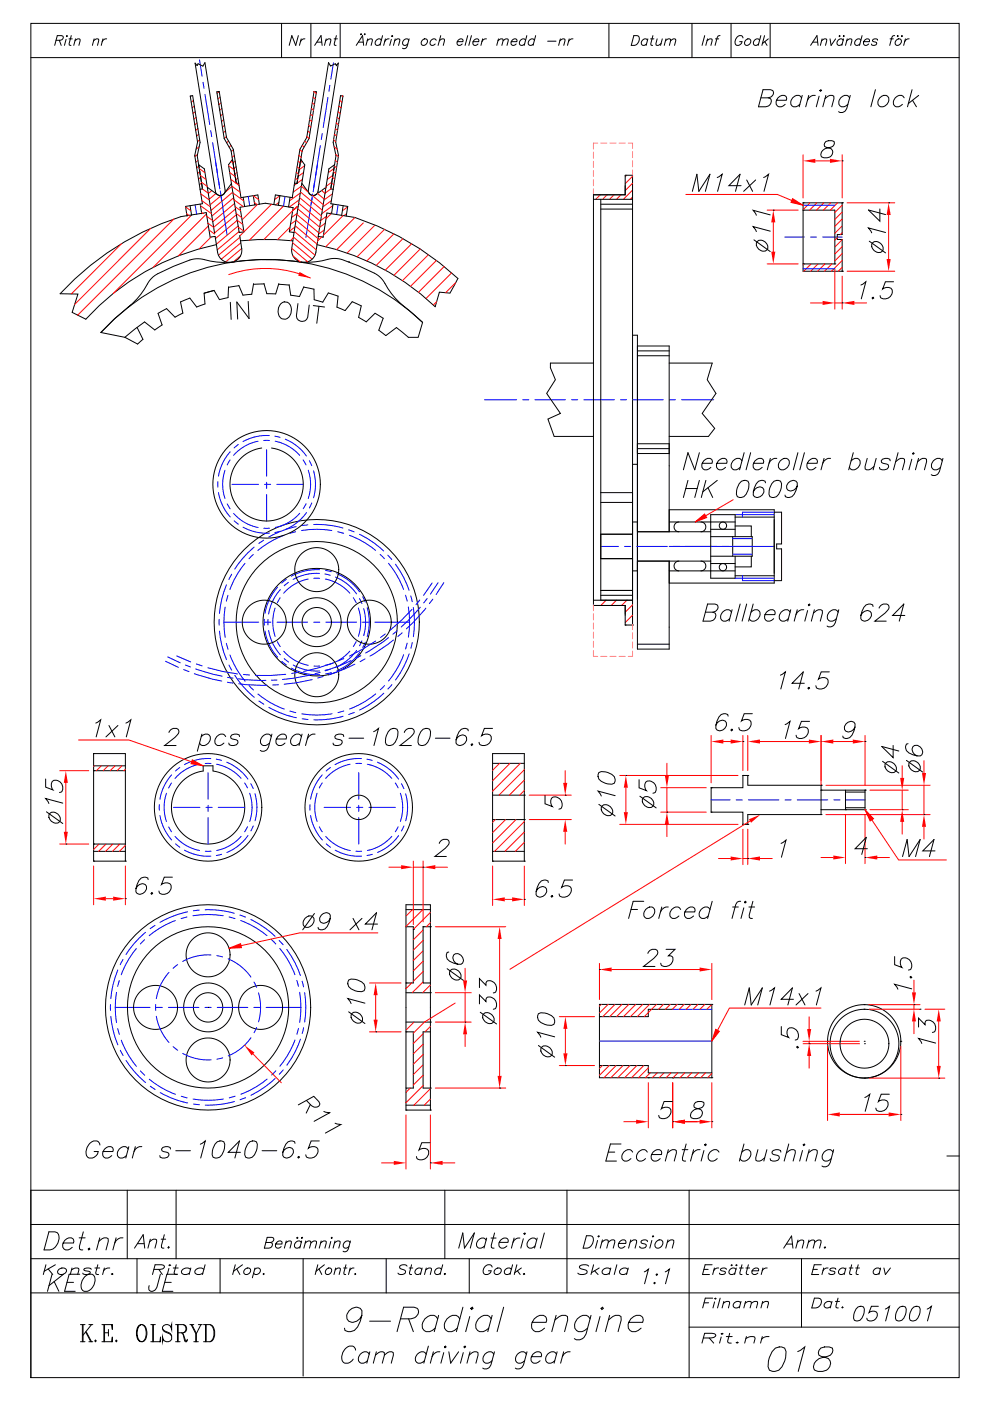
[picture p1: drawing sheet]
<svg xmlns="http://www.w3.org/2000/svg" width="210mm" height="297mm" viewBox="0 0 210 297" stroke-linecap="round" stroke-linejoin="round" font-family="sans-serif">
<g fill="none" stroke="#000" stroke-width=".21">
<path d="M6.5 5h196.9v287h-196.9zM6.5 12.2h196.9M11.9 8.5l1.2-.1 .3-.3v-.4l-.4-.1h-.8l-.6 2M12.6 8.5l.4 1.1M14 8.3l-.3 1.3M14.1 7.6h.2zM14.6 8.2h.7M15.1 7.6l-.4 1.6v.3l.4 .1M15.9 8.6l.6-.4 .5 .1-.3 1.3M16 8.2l-.4 1.4M19.9 8.6l.6-.4 .4 .1-.2 1.3M20 8.2l-.4 1.4"/>
<path d="M21.8 8.2l-.3 1.4M22.6 8.2a.91 .91 0 0 0-.9 .6M59.7 5v7.2M63.3 7.6l-.6 2-.8-2-.6 2M63.9 8.2l-.4 1.4M64.7 8.2a.9 .9 0 0 0-1 .6M65.9 5v7.2M66.7 9.6l1.4-2 .2 2M67.2 8.9h1M69.1 8.6l.6-.4 .4 .1-.2 1.3M69.2 8.2l-.4 1.4M70.9 8.2h.7"/>
<path d="M71.3 7.6l-.4 1.6v.3l.4 .1M72.2 5v7.2M75.6 9.6l1.3-2 .2 2M76 8.9h1M76.5 7.3h.2zM77.3 7.3h.2zM77.9 8.6l.6-.4 .5 .1-.3 1.3M78 8.2l-.4 1.4M80.9 8.5a.73 .73 0 0 0-1.1 0 .73 .73 0 0 0 .1 1.1h.3l.5-.3M81.1 7.6l-.5 2M81.8 8.2l-.4 1.4M82.5 8.2a.91 .91 0 0 0-.9 .6"/>
<path d="M83 8.3l-.3 1.3M83.1 7.6h.2zM83.7 8.6l.6-.4 .5 .1-.3 1.3M83.8 8.2l-.3 1.4M86.7 8.5a.73 .73 0 0 0-1.1 0 .73 .73 0 0 0 .1 1.1l.8-.3M86.8 8.2l-.4 1.6a.67 .67 0 0 1-1 .4M89.6 8.5a.61 .61 0 0 1 .9-.1 .61 .61 0 0 1-.1 .9 .61 .61 0 0 1-.9 .2 .61 .61 0 0 1 .1-1zM92.5 8.5a.73 .73 0 0 0-1.1 0 .73 .73 0 0 0 .1 1.1l.8-.3M93.2 8.6l.6-.4 .5 .1-.3 1.3M93.5 7.6l-.6 2M97 8.8h1.2v-.2a.68 .68 0 0 0-.8-.3 .68 .68 0 0 0-.5 .7l.1 .3a.61 .61 0 0 0 .5 .4 .61 .61 0 0 0 .5-.4M99.2 7.6l-.5 2"/>
<path d="M100 7.6l-.6 2M100.3 8.8h1.2l.1-.2a.68 .68 0 0 0-.8-.3 .68 .68 0 0 0-.5 .7v.3a.6 .6 0 0 0 .6 .4 .6 .6 0 0 0 .5-.4M102.4 8.2l-.4 1.4M103.2 8.2a.91 .91 0 0 0-1 .6M105.6 8.6l.6-.4 .5 .1-.2 1.3M105.7 8.2l-.3 1.4M106.7 8.6l.6-.4 .5 .1-.3 1.3M108.4 8.8h1.2l.1-.2a.68 .68 0 0 0-.8-.3 .68 .68 0 0 0-.5 .7v.3a.61 .61 0 0 0 .5 .4 .61 .61 0 0 0 .6-.4M111.5 8.5a.73 .73 0 0 0-1.1 0 .73 .73 0 0 0 .1 1.1h.3l.5-.3M111.7 7.6l-.5 2M113.4 8.5a.73 .73 0 0 0-1.1 0 .73 .73 0 0 0 .1 1.1l.7-.3M113.6 7.6l-.5 2"/>
<path d="M116.2 8.7h1.7M118.8 8.6l.6-.4 .4 .1-.2 1.3M118.9 8.2l-.4 1.4M120.7 8.2l-.3 1.4M121.5 8.2a.91 .91 0 0 0-.9 .6M129.2 5v7.2M134.4 7.6h.7a1.14 1.14 0 0 1 .5 1.2 1.14 1.14 0 0 1-1 .8h-.7zM137.3 8.5a.73 .73 0 0 0-1 0 .73 .73 0 0 0 .1 1.1h.3l.4-.3M137.4 8.2l-.4 1.4M138 8.2h.7M138.5 7.6l-.5 1.6 .1 .3 .3 .1M139.4 8.2l-.3 1.3 .5 .1 .6-.4"/>
<path d="M140.5 8.2l-.4 1.4M141.2 8.6l.6-.4 .4 .1-.2 1.3M141.3 8.2l-.4 1.4M142.2 8.6l.6-.4 .5 .1-.2 1.3M146.8 5v7.2M149.5 7.6l-.6 2M150 8.6l.6-.4 .4 .1-.2 1.3M150.1 8.2l-.4 1.4M151.8 8.2h.6M152.7 7.6h-.4l-.2 .3-.4 1.7M155.1 5v7.2M157.6 8a.81 .81 0 0 0-.9-.4 .81 .81 0 0 0-.7 .7 .94 .94 0 0 0 .3 1.3 .94 .94 0 0 0 1.1-.8h-.5"/>
<path d="M158.2 8.5a.61 .61 0 0 1 .9-.1 .61 .61 0 0 1-.1 .9 .61 .61 0 0 1-.9 .2 .61 .61 0 0 1 .1-1zM161.1 8.5a.73 .73 0 0 0-1.1 0 .73 .73 0 0 0 .1 1.1l.8-.3M161.4 7.6l-.6 2M162.2 7.6l-.6 2M162.2 8.8l.5 .8M163 8.2l-1.3 1M163.4 5v7.2M171.9 9.6l1.4-2 .2 2M172.4 8.9h1M174.3 8.6l.6-.4 .4 .1-.2 1.3M174.4 8.2l-.4 1.4M176.1 8.2l.2 1.4 .9-1.4"/>
<path d="M178 7.6h.2zM178.8 8.5a.73 .73 0 0 0-1 0 .73 .73 0 0 0 .1 1.1l.7-.3M178.9 7.6h.2zM178.9 8.2l-.3 1.4M179.6 8.6l.6-.4 .5 .1-.3 1.3M179.7 8.2l-.4 1.4M182.6 8.5a.73 .73 0 0 0-1.1 0 .73 .73 0 0 0 .1 1.1l.8-.3M182.9 7.6l-.6 2M183.2 8.8h1.2v-.2a.68 .68 0 0 0-.8-.3 .68 .68 0 0 0-.4 .7v.3a.61 .61 0 0 0 .5 .4 .61 .61 0 0 0 .6-.4M186.1 8.5a.55 .55 0 0 0-.6-.3 .55 .55 0 0 0-.4 .5 .84 .84 0 0 1 .9 .5l-.1 .1a.64 .64 0 0 1-1.1 0M188.8 8.2h.7M189.8 7.6h-.5l-.1 .3-.5 1.7"/>
<path d="M190.1 8.5a.58 .58 0 0 1 .8-.3 .58 .58 0 0 1 .2 .8 .65 .65 0 0 1-.6 .6 .65 .65 0 0 1-.6-.6zM190.3 7.6h.2zM191.2 7.6h.2zM192 8.2l-.3 1.4M192.8 8.2a.91 .91 0 0 0-.9 .6M132.6 39.4v1.9h-6.7M49.8 55.5a22.1 22.1 0 0 1-7.6-.6l-1.6 .1a42.8 42.8 0 0 0-7.8 3.4l-.9 .8a21.7 21.7 0 0 1-4.8 6M50.6 55.4a47.7 47.7 0 0 1 39 12.9l-1.8-1.7a21.3 21.3 0 0 1-6.8-7.5l-1.2-1a42.6 42.6 0 0 0-7.9-3.2l-1.2-.1a21.9 21.9 0 0 1-7.6 .7 47.7 47.7 0 0 0-41.7 15l3.1-3.1 3.3-2.7M67.2 51.9a51.9 51.9 0 0 1 25.1 13.1M73.9 55.5h.1M125.9 41.3h6.7v-4.2h1.6v95.4M125.9 41.3v3"/>
<path d="M125.9 42.3h8.3M127.4 44.3h6.8M127.4 43.3h6.8M26.5 71.5l2.7 1.4M48.9 64.1l.1 3.6M52.6 63.9l.2 3.6-2.6-3.5 .2 3.6M59.5 64.4a1.34 1.34 0 0 1 1.6-.3 1.34 1.34 0 0 1 .7 1.5 1.67 1.67 0 0 1-2 2 2.1 2.1 0 0 1-.3-3.2zM63.2 64.4l-.3 2.5a1.22 1.22 0 0 0 1 1.2 1.22 1.22 0 0 0 1.4-.9l.3-2.5M66.5 64.8l2.4 .3M67.7 64.9l-.5 3.6M80.3 70l1.5 1.1M84.1 69.4l2.5 2.1"/>
<path d="M125.9 128.3h6.7v2.1M125.9 125.2v3.1M125.9 127.2h8.3M125.9 128.3h6.7v1.9M127.4 125.2h6.8M127.4 126.2h6.8M132.6 132.5h.1M132.6 132.5h1.6M132.6 130.4v2.1M134.2 132.5h.1M86.1 192.8h5.2M86.1 196.5h1.6v11.9h-1.6"/>
<path d="M91.3 196.5v-4.7h-5.2v38.8M86.1 210.4h5.2M86.1 216.7h5.2M91.3 208.4h-1.6v-11.9h1.6v38.8h-5.2v-4.7h1.6v-11.9h-1.6M91.3 218.7h-1.6v11.9h1.6M86.1 234.3h5.2M6.5 259.6h196.9M27 252.3v14.5M37.3 252.3v14.5M94.4 252.3v14.5M120.3 252.3v21.8M146.2 252.3v39.7"/>
<path d="M200.9 245h2.5M203.4 252.3h-196.9v39.7M6.5 266.8h196.9M6.5 274.1h196.9M9.7 268.1l-.5 2.1M10.2 269l1 1.2M10.4 261.1h1.2a1.17 1.17 0 0 1 .9 1.5 2.54 2.54 0 0 1-3.2 2.4zM11 270.1l-.9 3.6M11.5 271.7l1 2M11.7 268.1l-2.3 1.4M12.5 269.1a.94 .94 0 0 1 1.6 .3 1.14 1.14 0 0 1-1.8 .5l-.1-.3zM13.4 263.5h2.2a.75 .75 0 0 0-.5-1.1 1.56 1.56 0 0 0-1.5 .7 1.56 1.56 0 0 0 0 1.7 1.27 1.27 0 0 0 1.7-.4"/>
<path d="M13.5 270.1l-3.1 2.4M14.2 271.8h1.4M15.2 269.2a1.38 1.38 0 0 1 1.5-.3l-.2 1.3M15.3 268.8l-.4 1.4M16.8 262.4h1.3M16.9 270.1h-2.2l-1 3.6h2.2M17.7 261.1l-.9 3.1 .1 .6 .7 .2M18 270.6a1.27 1.27 0 0 1 2.1 0 2.61 2.61 0 0 1-1.6 3.1h-.7a1.78 1.78 0 0 1-.1-2.7zM18.7 264.8l.2-.2 .2 .2-.3 .2zM19.3 269.1a1.1 1.1 0 0 0-1.5 0l.1 .2 1.2 .3v.3a1.18 1.18 0 0 1-1.5 0M20.1 268.8h1M20.7 268.1l-.4 1.7 .1 .3 .5 .1"/>
<path d="M21 263.1l1.1-.7h.5l.3 .2 .1 .5-.5 1.9M21.2 262.4l-.7 2.6M22.1 268.8l-.3 1.4M23.3 268.8a1.3 1.3 0 0 0-1.3 .6M23.7 270.1h.2zM24.6 262.4l-.7 2.6M26.1 262.4a1.67 1.67 0 0 0-1.8 1.1M28.5 264.6l1.9-2.9 .3 2.9M29.1 266.8v7.3M29.2 263.6h1.3M31.7 263.2l.9-.5 .6 .1-.3 1.8M31.9 262.7l-.5 1.9"/>
<path d="M32.6 269.1l1.9-.1 .4-.5-.2-.3-.5-.1h-1.3l-.6 2.1M33.7 269.1l.7 1.1M34 270.1l-.7 2.8a1.09 1.09 0 0 1-1.6 .7l-.1-.7v-.4M34.2 262.7h.9M34.9 261.7l-.7 2.3 .1 .4 .5 .2M34.9 271.8h1.4M35.6 264.4l.2-.1 .1 .1-.2 .2zM35.8 268.9l-.3 1.3M35.9 268.2h.3zM36.7 268.8h1.1M37.4 268.1l-.5 1.7 .1 .3 .6 .1M37.6 270.1h-2.2l-1 3.6h2.3"/>
<path d="M40.4 269.1a1.19 1.19 0 0 0-1.9 .5 1 1 0 0 0 1.7 .3M40.5 268.8l-.4 1.4M43.2 269.1a1.2 1.2 0 0 0-1.9 .5 1.01 1.01 0 0 0 1.7 .3M43.5 268.1l-.6 2.1M46.7 266.8v7.3M49.9 268.1l-.5 2.1M50.2 269l.7 1.2M51.4 268.1l-1.9 1.4M51.9 269.1a.68 .68 0 0 1 1.2-.1 .68 .68 0 0 1-.4 1.1 .58 .58 0 0 1-.8 0 .58 .58 0 0 1-.2-.7zM54 269.1a.68 .68 0 0 1 1.1-.1 .68 .68 0 0 1-.4 1.1 .63 .63 0 0 1-.9-.2M54.1 268.8l-.6 2.1M55.8 270.1h.2z"/>
<path d="M56.4 263.4l1.3 .1a.72 .72 0 0 1-.6 1.1h-1l.6-2.3 1.3 .1a.55 .55 0 0 1-.3 .9l-.3 .1M58.5 263.7h1.3a.44 .44 0 0 0-.3-.6 .87 .87 0 0 0-1 .4 .87 .87 0 0 0 .3 1.1h.3l.5-.3M60.6 263.5l.7-.4 .5 .1-.3 1.4M60.7 263.1l-.4 1.5M63 262.4l.1-.1 .1 .1zM63.9 263.4a.81 .81 0 0 0-1.2 0 .81 .81 0 0 0 .1 1.2h.3l.6-.3M63.9 262.4l.2-.1 .1 .1zM64 263.1l-.4 1.5M64.3 266.8v24.9M64.7 263.5l.7-.4 .5 .1-.3 1.4M64.9 263.1l-.4 1.5M65.9 263.5l.7-.4 .5 .1-.3 1.4"/>
<path d="M67.4 268.1l-.5 2.1M67.7 269l.6 1.2M68 263.5l.7-.4 .5 .1-.3 1.4M68.1 263.1l-.4 1.5M68.8 268.1l-1.8 1.4M69.2 269.1a.62 .62 0 0 1 1-.2 .62 .62 0 0 1-.1 1 .62 .62 0 0 1-.9 .2 .62 .62 0 0 1 0-1zM70.2 263.2l-.4 1.4M70.3 262.4l.1-.1 .1 .1zM70.9 263.5l.7-.4 .5 .1-.2 1.4M71.1 263.1l-.4 1.5M71.1 269.2l.6-.4 .5 .1-.3 1.3M71.2 268.8l-.4 1.4"/>
<path d="M72.9 268.8h.7M73.4 268.1l-.5 1.7 .1 .3 .3 .1M74.2 263.4a.81 .81 0 0 0-1.2 0 .81 .81 0 0 0 .2 1.2h.3l.5-.3M74.3 268.8l-.4 1.4M74.3 263.1l-.4 1.7a.74 .74 0 0 1-1.1 .4M75.1 268.8a.92 .92 0 0 0-1 .6M75.2 270.1h.2zM76.8 278.8a2.02 2.02 0 0 1-2.8 1.3 1.86 1.86 0 0 1-.2-2.1 1.86 1.86 0 0 1 1.9-.9l.7 .2 .4 .5a5.6 5.6 0 0 1-1.6 4.2l-1.3 .3-.7-.3-.1-.5M81.9 266.8v7.3M84.9 279.6h2.3a1.6 1.6 0 0 0 1.5-2l-.2-.3-.7-.2h-2.2l-1.4 5.2M86.3 268.4a1 1 0 0 0-1.6 .2l.2 .3 1 .4 .1 .3a.97 .97 0 0 1-1.6 .3M86.7 279.6l1 2.7"/>
<path d="M86.8 268.8h.8M87.3 268.1l-.4 1.7v.3l.4 .1M89.5 269.1a.8 .8 0 0 0-1.1-.1 .8 .8 0 0 0-.2 1.1 .82 .82 0 0 0 1-.2M89.5 268.8l-.3 1.4M90.3 269.2a.92 .92 0 0 1 1.2-.3l-.2 1.3M90.4 268.8l-.4 1.4M92.8 279.6a1.33 1.33 0 0 0-2-.5 2 2 0 0 0-.8 2.9 1.73 1.73 0 0 0 2.3-.5M93 278.8l-.9 3.5M93.6 269.1a.8 .8 0 0 0-1.1-.1 .8 .8 0 0 0-.1 1.1 .83 .83 0 0 0 1-.2M93.9 268.1l-.6 2.1M94.3 270.1h.2zM97.3 264.6l.9-3.2 .3 3.2 2.1-3.2-.9 3.2"/>
<path d="M97.5 279.6a1.33 1.33 0 0 0-2.1-.5 2 2 0 0 0-.8 2.9 1.74 1.74 0 0 0 2.4-.5M98.2 277.1l-1.4 5.2M99.5 266.8v7.3M99.6 279.1l-.8 3.2M99.8 277.3l.4-.2 .1 .2-.3 .3zM103.1 262.9a1.08 1.08 0 0 0-1.1-.4 1.08 1.08 0 0 0-.9 .9 .83 .83 0 0 0 .2 1 .83 .83 0 0 0 1.1 0l.4-.3M103.2 262.4l-.5 2.2M104.2 262.4h1M104.2 279.6a1.33 1.33 0 0 0-2.1-.5 2 2 0 0 0-.8 2.9 1.74 1.74 0 0 0 2.4-.5M104.4 268.6a.96 .96 0 0 0-1-.5 .96 .96 0 0 0-.8 .8 .89 .89 0 0 0 .3 1.3 1.04 1.04 0 0 0 1.3-.8h-.6M104.4 278.8l-.9 3.5M104.9 261.4l-.7 2.6v.4l.6 .2"/>
<path d="M105 269.1a.69 .69 0 0 1 1.2-.1 .69 .69 0 0 1-.4 1.1 .62 .62 0 0 1-.9-.1 .62 .62 0 0 1 .1-.9zM105.9 263.4h1.8a.63 .63 0 0 0-.3-1 1.31 1.31 0 0 0-1.3 .6 1.31 1.31 0 0 0 0 1.4 1.07 1.07 0 0 0 1.4-.3M106.8 277.1l-1.4 5.2M108.5 269.1a.82 .82 0 0 0-1.1-.1 .82 .82 0 0 0-.2 1.1 .87 .87 0 0 0 1-.2M108.7 268.1l-.5 2.1M109 262.4l-.5 2.2M109.6 268.1l-.5 2.1M109.7 269.4l.6 .8M110.3 262.4a1.4 1.4 0 0 0-1.5 1M110.6 268.8l-1.4 1M111 262.6l-.5 2M111 270.1h.3z"/>
<path d="M111.1 261.5l.2-.1 .1 .1-.2 .2zM113.8 262.9a1.08 1.08 0 0 0-1.1-.4 1.08 1.08 0 0 0-.8 .9 .83 .83 0 0 0 .1 1 .83 .83 0 0 0 1.1 0l.4-.3M113.9 262.4l-.5 2.2M115.5 261.4l-.9 3.2M117.7 279.8l1.5-1h.7l.5 .3v.7l-.6 2.5M118 278.8l-1 3.5M124.4 262h.9a1.19 1.19 0 0 1 .2 2l-.5 .5-1.3 .1zM124.9 268.4a1.4 1.4 0 0 0-2 .2l.2 .3 1.3 .4 .1 .3a1.19 1.19 0 0 1-1.7 .5l-.2-.2M125.2 279.6a1.33 1.33 0 0 0-2.1-.5 1.99 1.99 0 0 0-.8 2.9 1.73 1.73 0 0 0 2.3-.5M125.4 278.8l-1.1 4a1.69 1.69 0 0 1-2.5 1M125.9 268.1l-.5 2.1M126.1 269.4l.8 .8"/>
<path d="M126.7 262.9l-.4 1.7M126.9 262.1l.1-.1 .1 .1-.1 .1zM127.1 268.8l-1.6 1M127.3 279.1l-.9 3.2M127.5 277.3l.3-.2 .2 .2-.3 .3zM127.7 263.3l.7-.5 .6 .1-.3 1.7M127.8 262.8l-.5 1.8M129 263.3l.8-.5 .6 .1-.3 1.7M129 279.8l1.5-1h.8l.4 .3 .1 .7-.7 2.5M129.3 278.8l-.9 3.5M129.5 269.1a1 1 0 0 0-1.2-.2 1 1 0 0 0-.5 1 1.01 1.01 0 0 0 1.5 0M129.6 268.8l-.4 1.4"/>
<path d="M130.8 268.1l-.5 2.1M131.2 263.6h1.5a.51 .51 0 0 0-.3-.8 1 1 0 0 0-1.1 .6 1 1 0 0 0 .3 1.2h.3l.7-.4M133.2 269.1a1.01 1.01 0 0 0-1.2-.2 1.01 1.01 0 0 0-.5 1 1.02 1.02 0 0 0 1.5 0M133.3 268.8l-.4 1.4M133.7 263.3l.7-.5 .6 .1-.3 1.7M133.8 262.8l-.5 1.8M136.7 269.6l.9-.6-.9 3.1M137.3 263.2a.76 .76 0 0 0-.7-.4 .76 .76 0 0 0-.7 .4l.3 .4 .8 .2 .1 .4a1 1 0 0 1-1.4 .3v-.3M138.3 262.9l-.5 1.7M138.4 262.1l.1-.1 .1 .1-.1 .1zM138.7 272l.2-.2 .1 .2-.2 .1zM139.2 270.2l.1-.1 .2 .1-.2 .2z"/>
<path d="M139.2 263.2a.78 .78 0 0 1 1.2-.2 .78 .78 0 0 1-.1 1.2 .78 .78 0 0 1-1.2 .2 .78 .78 0 0 1 .1-1.2zM141.1 269.6l.9-.6-.8 3.1M141.5 263.3l.8-.5 .6 .1-.3 1.7M141.7 262.8l-.5 1.8M149.3 269.1h.9M149.3 276.2h1M151 268.1h-1.4l-.6 2.1h1.5M151.2 275.2h-1.6l-.6 2.1M151.5 268.8l-.3 1.4M151.6 276l-.4 1.3M151.6 275.3h.3zM152.4 268.8a1.02 1.02 0 0 0-1 .6"/>
<path d="M152.8 275.2l-.6 2.1M153.4 276.3a1.07 1.07 0 0 1 1.3-.3l-.2 1.3M153.5 275.9l-.3 1.4M154.1 269.1a.75 .75 0 0 0-1.3 0 .98 .98 0 0 0 1 .5v.3a.8 .8 0 0 1-1.2 0M155.1 268.2h.2zM156.1 269.1a.81 .81 0 0 0-1.1-.1 .81 .81 0 0 0-.2 1.1 .85 .85 0 0 0 1.1-.2M156.1 268.2h.2zM156.2 268.8l-.4 1.4M156.9 268.8h.7M157.1 276.2a.9 .9 0 0 0-1.1-.2 .9 .9 0 0 0-.5 1 .82 .82 0 0 0 1.4 0M157.2 275.9l-.4 1.4M157.4 268.1l-.5 1.7 .1 .3 .4 .1"/>
<path d="M158 276.3a1.07 1.07 0 0 1 1.3-.3l-.2 1.3M158.1 275.9l-.3 1.4M158.2 268.8h.8M158.7 268.1l-.4 1.7v.3l.4 .1M159.4 276.3a1.08 1.08 0 0 1 1.3-.3l-.3 1.3M159.5 269.4h1.4a.41 .41 0 0 0-.3-.6 .78 .78 0 0 0-1 .4 .78 .78 0 0 0 .3 1h.3l.5-.3M161.7 276.3a1.07 1.07 0 0 1 1.3-.3l-.3 1.3M161.8 275.9l-.4 1.4M161.8 268.8l-.3 1.4M162.7 268.8a1.03 1.03 0 0 0-1 .6M166.2 264.6l1.7-2.6 .3 2.6M166.8 263.7h1.2"/>
<path d="M169.1 263.3l.8-.4 .6 .1-.3 1.6M169.3 262.9l-.5 1.7M170 266.8v14.5M171.5 263.3l.7-.4 .6 .1-.3 1.6M171.6 262.9l-.5 1.7M172.4 269.1h1M172.7 275.2h.9a.68 .68 0 0 1 .6 .8 1.55 1.55 0 0 1-2 1.3zM172.8 263.3l.8-.4 .5 .1-.3 1.6M174.2 268.1h-1.5l-.5 2.1h1.5M174.7 268.8l-.4 1.4M174.8 264.5l.2-.2 .1 .2-.2 .1zM175.6 268.8a1.03 1.03 0 0 0-1 .6"/>
<path d="M176.4 276.2a.91 .91 0 0 0-1.1-.2 .91 .91 0 0 0-.5 1 .83 .83 0 0 0 1.4 0M176.5 275.9l-.4 1.4M177.2 275.9h.9M177.3 269.1a.77 .77 0 0 0-1.3 0 1.03 1.03 0 0 0 1 .5l.1 .3a.82 .82 0 0 1-1.3 0M177.8 275.2l-.5 1.7v.3l.5 .1M178.6 277.2h.2zM179.4 269.1a.82 .82 0 0 0-1.2-.1 .82 .82 0 0 0-.1 1.1 .88 .88 0 0 0 1-.2M179.4 268.8l-.3 1.4M180.1 268.8h.8M180.7 268.1l-.5 1.7v.3l.5 .1M181.5 268.8h.8M182 277.1l.5-.2 .7 .2a2.59 2.59 0 0 1-.8 2.8l-.5 .1-.7-.1a2.59 2.59 0 0 1 .8-2.8z"/>
<path d="M182 268.1l-.4 1.7v.3l.5 .1M186.3 276.9h-1.5l-.5 1.3a1 1 0 0 1 1.1-.3 1 1 0 0 1 .7 .9 1.34 1.34 0 0 1-2.2 .9v-.3M186.7 269.1a.82 .82 0 0 0-1.1-.1 .82 .82 0 0 0-.2 1.1 .88 .88 0 0 0 1.1-.2M186.8 268.8l-.4 1.4M187.5 268.8l.3 1.4 1.1-1.4M187.8 277.5l.9-.6-.9 3.1M190.9 277.1l.4-.2 .7 .2a2.58 2.58 0 0 1-.7 2.8l-.5 .1-.7-.1a2.56 2.56 0 0 1 .8-2.8zM193.8 277.1l.5-.2 .7 .2a2.56 2.56 0 0 1-.7 2.8l-.5 .1-.7-.1a2.56 2.56 0 0 1 .7-2.8zM196.7 277.5l.9-.6-.9 3.1M17.1 280.8h.9M17.1 284.4h.9M17.5 280.8v3.6"/>
<path d="M17.6 280.8v3.6M18.2 282.3l1.1 2.1M18.3 282.3l1.1 2.1M18.9 280.8h.8M18.9 284.4h.8M19.4 280.8l-1.8 2.2M20.2 284.1l.2 .1-.2 .2-.1-.2zM21.6 280.8h2.2v1l-.1-1M21.6 284.4h2.2v-1l-.1 1M22 280.8v3.6M22.2 280.8v3.6M22.2 282.5h.8"/>
<path d="M23 281.8v1.4M24.7 284.1l.1 .1-.1 .2-.2-.2zM29.9 280.8a2.16 2.16 0 0 0-.7 3.1 .95 .95 0 0 0 1.1 .5 .95 .95 0 0 0 .7-.8 2.08 2.08 0 0 0-.8-2.8 1.58 1.58 0 0 0-1.1 2.1 1.66 1.66 0 0 0 .8 1.5M30.2 280.8a2.37 2.37 0 0 1 0 3.6M32 284.4h2.1v-1l-.2 1M32 280.8h.9M32.4 280.8v3.6M32.5 280.8v3.6M34.5 281.7l.2 .3 1.4 .7a1.15 1.15 0 0 1 0 1.5 1.05 1.05 0 0 1-1.6-.8v1l.1-.5M36.3 281.3l.1-.5v1a.97 .97 0 0 0-.9-1 .97 .97 0 0 0-1 .9l.2 .5 1.2 .5 .5 .5M37.2 280.8h1.7a.88 .88 0 0 1 .7 .9 .88 .88 0 0 1-.7 .8h-1.1M37.2 284.4h1"/>
<path d="M37.6 280.8v3.6M37.8 280.8v3.6M38.5 282.5l.4 .4 .5 1.3 .3-.1M38.8 282.7l.5 1.7h.3l.1-.5M38.9 280.8a.94 .94 0 0 1 .6 .9 .94 .94 0 0 1-.6 .8M40.3 280.8h.8M40.6 280.8l.9 1.9v1.7M40.7 280.8l1 1.9v1.7M41.1 284.4h1M42.1 280.8h.8M42.6 280.8l-.9 1.9M43.2 280.8h1.4a2.17 2.17 0 0 1 .6 3.1l-.2 .3-.4 .2h-1.4"/>
<path d="M43.6 280.8v3.6M43.7 280.8v3.6M44.6 280.8a2.33 2.33 0 0 1 0 3.6M75.4 286.2l-.3-.7a1.76 1.76 0 0 0-2.4 1.2 1.65 1.65 0 0 0 .4 2.3 1.71 1.71 0 0 0 1.8-.9M78.3 287.1a1.22 1.22 0 0 0-1.3-.5 1.22 1.22 0 0 0-.9 1 .94 .94 0 0 0 .2 1.2 .94 .94 0 0 0 1.2 0l.4-.4M78.4 280.1h4.4M78.4 286.6l-.6 2.4M79.6 287.2l1.1-.6 .8 .1v.5l-.4 1.8M79.8 286.6l-.6 2.4M81.5 287.2l1.1-.6h.5l.3 .1v.5l-.4 1.8M90.4 287.1a1.22 1.22 0 0 0-1.3-.5 1.22 1.22 0 0 0-.9 1 .94 .94 0 0 0 .2 1.2 .94 .94 0 0 0 1.2 0l.4-.4M90.9 285.3l-1 3.7"/>
<path d="M91.9 286.6l-.6 2.4M93.3 286.6a1.57 1.57 0 0 0-1.7 1M94.1 286.7l-.6 2.3M94.3 285.5l.2-.2 .1 .2-.2 .2zM95.2 286.6l.4 2.4 1.7-2.4M98.3 286.7l-.6 2.3M98.4 285.5l.2-.2 .2 .2-.3 .2zM99.5 287.2l1.1-.6 .8 .1v.5l-.5 1.8M99.7 286.6l-.7 2.4M104.7 287.1a1.22 1.22 0 0 0-1.2-.5 1.22 1.22 0 0 0-1 1 .94 .94 0 0 0 .2 1.2 .94 .94 0 0 0 1.2 0l.5-.4M104.9 286.6l-.8 2.7a1.18 1.18 0 0 1-1.7 .7M111.6 287.1a1.23 1.23 0 0 0-1.2-.5 1.23 1.23 0 0 0-1 1 .94 .94 0 0 0 .2 1.2 .94 .94 0 0 0 1.2 0l.5-.4"/>
<path d="M111.8 286.6l-.8 2.7a1.18 1.18 0 0 1-1.7 .7M112.7 287.6h2.1a.71 .71 0 0 0-.4-1 1.48 1.48 0 0 0-1.5 .6 1.48 1.48 0 0 0 0 1.6 1.22 1.22 0 0 0 1.7-.4M112.9 280.3h2.9a1.01 1.01 0 0 0-.6-1.5 2.26 2.26 0 0 0-2.4 2.7 1.33 1.33 0 0 0 2.1 .5l.6-.5M118 287.1a1.22 1.22 0 0 0-1.2-.5 1.22 1.22 0 0 0-1 1 .94 .94 0 0 0 .2 1.2 .94 .94 0 0 0 1.2 0l.5-.4M118.2 286.6l-.7 2.4M119.6 286.6l-.7 2.4M120.9 286.6a1.57 1.57 0 0 0-1.6 1M133.4 280.3h2.9a1.01 1.01 0 0 0-.6-1.5 2.26 2.26 0 0 0-2.4 2.7 1.33 1.33 0 0 0 2.1 .5l.6-.5M146.2 281.3h57.2M149.2 283.6l2.1-.1 .5-.5-.2-.3-.6-.1h-1.5l-.6 2.1M150.4 283.6l1 1.1M153 283.4l-.4 1.3"/>
<path d="M153 282.7h.3zM154.1 283.3h1.2M154.8 282.6l-.5 1.7 .1 .3 .7 .1M156.2 284.6h.4zM158.2 283.7a1.96 1.96 0 0 1 1.9-.3l.1 .3-.3 1M158.3 283.3l-.3 1.4M161.7 283.3l-.4 1.4M163.1 283.3a1.67 1.67 0 0 0-1.6 .6M164.5 285.8l.8-.3 1.1 .3a4.3 4.3 0 0 1-1.2 4.7l-.8 .2-1.2-.2a4.3 4.3 0 0 1 1.3-4.7zM169.2 286.5l1.5-1-1.4 5.2M174.1 285.8l-.4 .5-.1 .5 .1 .5 2 .7a1.63 1.63 0 0 1 .3 1.7 1.63 1.63 0 0 1-1.5 1h-1l-.7-.2a1.86 1.86 0 0 1 1.7-2.8l1.1-.2a1.28 1.28 0 0 0 1-1.7l-.7-.3h-1z"/>
<circle cx="33" cy="213.5" r="4.7"/>
<circle cx="44.1" cy="213.5" r="3.1"/>
<circle cx="44.1" cy="213.6" r="21.8"/>
<circle cx="44.1" cy="213.6" r="17.1"/>
<circle cx="44.1" cy="202.4" r="4.7"/>
<circle cx="44.1" cy="213.5" r="5.2"/>
<circle cx="55.3" cy="213.5" r="4.7"/>
<circle cx="44.1" cy="224.7" r="4.7"/>
</g>
<g fill="none" stroke="#f00" stroke-width=".21">
<path d="M132.9 37.1l-.3 .4M134.2 38.8l-1.6 1.6M134.2 37.4l-1.6 1.5M127.3 41.3l-.9 1M128.8 41.3l-1 1M130.2 41.3l-.9 1M131.7 41.3l-.9 1M134.2 41.8l-.5 .5M134.2 40.3l-2 2M128.6 127.2l-1.2 1.1M130.8 127.2l-1.2 1.1M133 127.2l-1.2 1.1"/>
<path d="M134.2 128.2l-1.6 1.6M134.2 130.4l-1.6 1.6M87.5 192.8l-1.4 1.4M89.7 192.8l-3.6 3.6M89.7 199.4l-2 2M89.7 197.2l-2 2M91.3 195.6l-.9 .9M91.3 193.4l-3.6 3.6M87.3 208.4l-1.2 1.2M87.8 216.7l-1.7 1.7M89.7 208.1l-2.3 2.3M89.7 205.9l-2 2.1"/>
<path d="M89.7 203.7l-2 2.1M89.7 201.5l-2 2.1M89.7 219.1l-2 2.1M90 216.7l-2.3 2.3M91.3 208.8l-1.7 1.6M91.3 217.6l-1.2 1.1M86.1 236.4v11.4M87 230.6l-.9 1M89.7 221.3l-2 2.1M89.7 223.5l-2 2.1M89.7 225.7l-2 2.1M89.7 227.9l-2 2.1"/>
<path d="M89.7 230.1l-3.6 3.7M91.3 230.8l-3.5 3.5M91.3 233l-1.3 1.3M91.3 236.4v11.4M80.9 246.5h2.6M93.9 246.5h2.6"/>
</g>
<g fill="none" stroke="#f0f" stroke-width=".21">
<path d="M125.9 32.3v1.2M125.9 34.2v1.3M125.9 36.1v1.3M125.9 38.1v1.3M126.8 30.3h-.9v1.3M127.4 30.3h1.3M129.4 30.3h1.3M131.3 30.3h1.3M133.3 30.3h.9v1.2M134.2 32.1v1.3M134.2 34.1v1.3M134.2 36v1.1"/>
<path d="M125.9 40v1.3M125.9 128.2v1.3M125.9 130.1v1.3M125.9 132v1.3M125.9 134v1.3M125.9 135.9v1.3M125.9 137.9v1.2h.9M127.4 139.1h1.3M129.4 139.1h1.3M131.3 139.1h1.3M134.2 132.3v1.2M134.2 134.1v1.3"/>
<path d="M134.2 136.1v1.3M134.2 138v1.1h-.9"/>
</g>
<g fill="none" stroke="#00f" stroke-width=".21">
<path d="M30.7 199.2l-.9 .9M30.9 197.6a19.8 19.8 0 0 0-4.2 4.7M32.9 196.2l-1.1 .7M37.2 195.1a18.5 18.5 0 0 0-5.6 3.2M39.7 194.4l-1.3 .3M39.8 193.3a19.2 19.2 0 0 0-5.9 2.2M42.3 192.9l-1.3 .2M43.5 192.8a19.6 19.6 0 0 1 6.2 .8M47.3 194.1h-.1a19.5 19.5 0 0 0-6.3 0M48.6 194.4l1.2 .3M50.9 194l1.2 .4M51.1 195.1a18.5 18.5 0 0 1 5.5 3.2"/>
<path d="M53.2 194.9a19.5 19.5 0 0 1 5.1 3.6M57.6 199.2l.9 .9M59.2 199.4l.8 .9M23.4 212.9v1.3M23.5 215.4a20.3 20.3 0 0 0 1.5 6.1M24.4 213.5h7.4M24.7 210.4v.1a19.6 19.6 0 0 0 0 6.3M25 218l.3 1.3M25 205.6a20.4 20.4 0 0 0-1.5 6.1M25.3 207.9l-.3 1.2M26.1 203.4l-.6 1.1M28.9 201.1a18.7 18.7 0 0 0-3.2 5.5"/>
<path d="M33 212.9v1.3M33.1 213.5h1.3M33.2 215.4a11 11 0 0 0 2.6 5.6M35.7 213.5h6.5M35.8 206.1a11 11 0 0 0-2.6 5.6M37.7 204.5l-1 .8M43.5 213.5h1.3M44.8 202.4a11 11 0 0 0-6.1 1.4M46 202.6l1.2 .2M46.1 213.5h6.5M48.4 203.3a11.1 11.1 0 0 1 4.8 3.8M53.2 220a11.1 11.1 0 0 1-4.8 3.8"/>
<path d="M53.9 213.5h1.2M53.9 208.2l.5 1.1M54.4 217.8l-.5 1.1M54.8 210.5a11 11 0 0 1 0 6.1M56.4 213.5h7.4M59.3 201.1a18.6 18.6 0 0 1 3.2 5.5M60.8 201.3l.1 .1a20 20 0 0 1 2.8 5.4M63 207.8l.3 1.3M63.3 218l-.3 1.2M63.6 210.3l.2 3.2M63.8 213.5l-.2 3.2M64.1 208l.3 1.2"/>
<path d="M64.4 217.9l-.3 1.2M64.6 210.4a20.1 20.1 0 0 1 0 6.2M25.5 222.6l.6 1.1M25.7 220.5a18.8 18.8 0 0 0 3.2 5.5M26.8 224.8a19.8 19.8 0 0 0 4.1 4.7M29.8 227l.9 .9M31.7 228.8a18.8 18.8 0 0 0 5.5 3.2M31.9 230.3l1 .7M34 231.6a19.3 19.3 0 0 0 5.8 2.2M36.7 221.9l1 .7M38.4 232.4l1.3 .3M38.8 223.3a11 11 0 0 0 6 1.4"/>
<path d="M41 234l1.3 .2M47.2 224.2l-1.2 .3M47.4 233h-.2a19.5 19.5 0 0 1-6.2 0M49.7 233.5a19.3 19.3 0 0 1-6.2 .8M49.9 232.4l-1.3 .3M52.1 232.7l-1.2 .4M56.6 228.7a18.9 18.9 0 0 1-5.5 3.3M58.4 228.6a19.6 19.6 0 0 1-5.2 3.6M58.5 227l-.9 .9M60.1 226.8l-.9 .9M62.6 220.5a18.9 18.9 0 0 1-3.2 5.5M63.7 220.3a19.9 19.9 0 0 1-2.9 5.5"/>
</g>
<g fill="#f00">
<path d="M83.5 246.1l2.6 .4-2.6 .4z"/>
<path d="M91.3 246.5l2.6-.4v.8z"/>
</g>
<path d="M94.8 205.3l3.5 2.5M95.2 201.8l-.4 .1a1.37 1.37 0 0 0 .6 1.9l.8 .4 1.6 .2a1.26 1.26 0 0 0 .2-1.7 1.26 1.26 0 0 0-1.8-.3 1.34 1.34 0 0 0 .9 2M95.5 205.7a1.41 1.41 0 0 1 1.7 .1 1.41 1.41 0 0 1 .4 1.7 1.41 1.41 0 0 1-1.7-.1 1.41 1.41 0 0 1-.4-1.7zM86.1 235.3h.1M91.3 235.3h.1M91.2 242.2h-1.7l-.6 1.6a1.41 1.41 0 0 1 2 .2 1.55 1.55 0 0 1-.7 1.6 1.55 1.55 0 0 1-1.8-.1l-.1-.3M91.3 246.5h.1" fill="none" stroke="#000" stroke-width=".21"/>
<path d="M92.3 210.4h7.6M92.3 216.7h7.6M98.6 205.3v2.6M98.6 210.4v6.3M98.6 219.2v2.6" fill="none" stroke="#f00" stroke-width=".21"/>
<g fill="#f00">
<path d="M98.2 207.8h.9l-.5 2.6z"/>
<path d="M98.6 216.7l.5 2.5h-.9z"/>
</g>
<path d="M73.9 207.7a3 3 0 0 1 3.3 .9l.2 .6-.2 .8a3 3 0 0 1-3.3-.9l-.1-.5zM73.9 214.5l3.5 2.5M74.6 214.8a1.41 1.41 0 0 1 1.7 .1 1.41 1.41 0 0 1 .4 1.7 1.41 1.41 0 0 1-1.7-.1 1.41 1.41 0 0 1-.4-1.7zM77.4 212.6l-3.6-.9 .7 1M91.3 210.4h.1M91.3 216.7h.1M98.6 216.7h.1" fill="none" stroke="#000" stroke-width=".21"/>
<path d="M78.4 208.4h6.7M78.4 218.7h6.7M79.7 211v5.1" fill="none" stroke="#f00" stroke-width=".21"/>
<g fill="#f00">
<path d="M79.7 208.4l.4 2.6h-.9z"/>
<path d="M79.2 216.1h.9l-.4 2.6z"/>
</g>
<path d="M79.7 218.7h.1M86.1 208.4h.1M86.1 218.7h.1" fill="none" stroke="#000" stroke-width=".21"/>
<path d="M92.3 196.5h15M106 199v29.1M92.3 230.6h15" fill="none" stroke="#f00" stroke-width=".21"/>
<g fill="#f00">
<path d="M106 196.5l.4 2.5h-.9z"/>
<path d="M105.5 228.1h.9l-.4 2.5z"/>
</g>
<path d="M93.2 178.8a1.22 1.22 0 0 1 2-.5 1.35 1.35 0 0 1-.8 1.5l-2.1 1.8h2.4M91.3 196.5h.1M101.7 212.8v-1.9l1.4 1.4 .1-.8a1.51 1.51 0 0 1 1.8 .5 1.51 1.51 0 0 1 0 1.9h-.4M101.7 209.4v-1.9l1.4 1.4 .1-.9a1.51 1.51 0 0 1 1.8 .5 1.51 1.51 0 0 1 0 1.9l-.4 .1M101.9 214.6l3.4 2.5M102.6 214.9a1.41 1.41 0 0 1 1.7 .1 1.41 1.41 0 0 1 .3 1.7 1.41 1.41 0 0 1-1.7-.1 1.41 1.41 0 0 1-.3-1.7zM91.3 230.6h.1M106 230.6h.1" fill="none" stroke="#000" stroke-width=".21"/>
<path d="M82.5 183.8h2.6M87.7 182.5v13.5M87.7 183.8h2M89.7 182.5v12.9M92.3 183.8h2.6" fill="none" stroke="#f00" stroke-width=".21"/>
<g fill="#f00">
<path d="M85.1 183.4l2.6 .4-2.6 .5z"/>
<path d="M89.7 183.8l2.6-.4v.9z"/>
</g>
<g fill="none" stroke="#000" stroke-width=".21">
<path d="M125.9 44.3v80.9M116.7 77h9.2M135.2 71.1v66.5h6.7v-18.7h-6.7M135.2 73.3h6.7v39.4h-6.7M135.2 75.4h6.7M55.5 95a7.8 7.8 0 0 0-5.5 11.9 7.8 7.8 0 0 0 13.1 0 7.8 7.8 0 0 0-5.5-11.9M117.5 92.5h8.4M135.2 96.1h6.7M135.2 94.1h6.7M135.2 95.1h6.7M135.2 136.6h6.7M19.9 159.7h6.7v22.8h-6.7z"/>
<path d="M104.5 159.7h6.7v22.8h-6.7zM19.9 162.3h6.7M19.9 178.9h6.7M19.9 163.4h6.7M38.8 165.5a7.7 7.7 0 0 1 4.3-2.1v-1.1h2.1v1.1a7.8 7.8 0 0 1 6.2 10.5 7.8 7.8 0 0 1-11.6 3.7 7.8 7.8 0 0 1-1-12.1zM104.5 161.8h6.7M135.6 165.3v1.7l1.5 .6a1.41 1.41 0 0 1 .2-2 1.55 1.55 0 0 1 1.6 .7 1.55 1.55 0 0 1-.1 1.8h-.3M135.7 168.8l3.5 2.5M136.4 169.1a1.41 1.41 0 0 1 1.7 .1 1.41 1.41 0 0 1 .4 1.7 1.41 1.41 0 0 1-1.7-.1 1.41 1.41 0 0 1-.4-1.7zM150.8 167h6.8v-2.6h1v2.1h15.6v6.2h-15.6v2h-1v-2.5h-6.8zM174.2 167.5h9.3v4.1h-9.3M179.3 167.5v4.1"/>
<path d="M179.3 167.9h4.2M179.3 171.2h4.2M19.9 180.5h6.7M87.7 197h.1M89.7 196.5h.1M89.7 183.8h.1M104.5 180.5h6.7"/>
<circle cx="56.6" cy="102.7" r="11.4"/>
<circle cx="56" cy="131.9" r="4.7"/>
<circle cx="67.2" cy="131.9" r="21.8"/>
<circle cx="67.2" cy="131.9" r="5.2"/>
<circle cx="67.2" cy="131.9" r="17.1"/>
<circle cx="67.2" cy="120.8" r="4.7"/>
<circle cx="67.2" cy="131.9" r="3.1"/>
<circle cx="67.2" cy="131.9" r="11.4"/>
<circle cx="78.3" cy="131.9" r="4.7"/>
<circle cx="67.2" cy="143" r="4.7"/>
<circle cx="44.1" cy="171.1" r="11.4"/>
<circle cx="76.1" cy="171.1" r="11.4"/>
<circle cx="76.1" cy="171.1" r="2.59"/>
</g>
<g fill="none" stroke="#00f" stroke-width=".21">
<path d="M47.7 99.7a9.3 9.3 0 0 0 0 6M48.8 97.5l-.6 1.1M48.8 95.8a10.3 10.3 0 0 0-2.5 5.1M50.6 94.2l-1 .8M54.7 93.5a9.2 9.2 0 0 0-5.2 3M55.9 93.4h1.3M56.6 95.3v5.6M57.1 92.3a10.2 10.2 0 0 0-5.6 1.3M58.3 92.5l1.1 .2M58.4 93.5a9.2 9.2 0 0 1 5.2 3M60.5 93.1a10.3 10.3 0 0 1 4.5 3.6M64.3 97.5l.6 1"/>
<path d="M65.4 99.7a9.3 9.3 0 0 1 0 6M65.6 97.7l.5 1M66.5 99.8a10.2 10.2 0 0 1 0 5.7M102.8 84.7h6.8M110.9 84.7h1.3M113.5 84.7h6.4M121.2 84.7h1.3M123.8 84.7h6.5M131.6 84.7h1.3M134.2 84.7h6.5M142 84.7h1.3M144.6 84.7h6.8"/>
<path d="M46.2 102.1v1.2M46.3 104.4a10.2 10.2 0 0 0 2.5 5.2M48.2 106.8l.6 1.1M49.2 102.7h5.6M49.5 108.8a9.2 9.2 0 0 0 5.2 3M49.7 110.4l.9 .7M51.6 111.7a10.2 10.2 0 0 0 5.5 1.3M52 119.4a18.6 18.6 0 0 0-3.2 5.6M53.7 117.5l-.9 .9M53.9 116a19.8 19.8 0 0 0-4.1 4.7M55.9 114.5l-1 .7M56.1 102.7h1.3"/>
<path d="M56.6 102.2v1.3M56.6 104.8v5.6M57.2 112h-1.2M58.7 102.7h5.6M59.4 112.6l-1.1 .3M60.2 113.5a18.4 18.4 0 0 0-5.5 3.2M62.7 112.7l-1.2 .4M62.8 111.6a19.2 19.2 0 0 0-5.8 2.3M63.6 108.8a9.2 9.2 0 0 1-5.2 3M64.9 106.8l-.6 1M65 108.7a10.4 10.4 0 0 1-4.5 3.5M65.3 111.3l-1.2 .1"/>
<path d="M66.1 106.6l-.5 1.1M66.6 111.2a19.5 19.5 0 0 1 6.1 .7M70.4 112.5l-.1-.1a19.5 19.5 0 0 0-6.3 .1M71.6 112.7l1.3 .4M73.9 112.3l1.2 .4M74.1 113.5a18.7 18.7 0 0 1 5.6 3.2M76.2 113.3a19.2 19.2 0 0 1 5.2 3.5M80.6 117.5l.9 .9M82.3 117.7l.8 .9M82.4 119.4a18.9 18.9 0 0 1 3.2 5.6M83.9 119.6l.1 .1a20.1 20.1 0 0 1 2.8 5.4M35.6 139.3l2.6 1.2"/>
<path d="M37.5 139.1l2.9 1.2M46.5 131.3v1.2M46.6 133.8a20.3 20.3 0 0 0 1.4 6M47.5 131.9h7.4M47.8 128.7l-.1 .1a19.6 19.6 0 0 0 .1 6.3M48 136.4l.4 1.2M48 124a20.4 20.4 0 0 0-1.5 6M48.3 126.2l-.3 1.2M48.8 138.8a18.5 18.5 0 0 0 3.2 5.6M49.1 121.7l-.5 1.1M56.1 131.3v1.2M56.2 131.9h1.3"/>
<path d="M56.2 133.8a11.1 11.1 0 0 0 2.7 5.5M56.8 131.3v1.2M57 133.6a10.2 10.2 0 0 0 2.5 5.2M58.4 128.9a9.3 9.3 0 0 0 0 6M58.8 131.9h6.4M58.8 136l.6 1.1M58.9 124.5a11.1 11.1 0 0 0-2.7 5.5M59.4 126.7l-.6 1.1M59.5 125a10.2 10.2 0 0 0-2.5 5.2M60.2 138a9.2 9.2 0 0 0 5.2 3M60.3 139.6l.9 .7M60.7 122.8l-.9 .8"/>
<path d="M61.2 123.4l-.9 .8M65.4 122.8a9.2 9.2 0 0 0-5.2 2.9M66.5 131.9h1.3M66.6 122.6h1.2M67.8 121.5a10.2 10.2 0 0 0-5.6 1.3M67.8 120.8a11.1 11.1 0 0 0-6 1.3M68.9 121.7l1.1 .2M69 122.7a9.3 9.3 0 0 1 5.2 3M69 120.9l1.3 .3M69.1 131.9h6.5M71.1 122.3a10.3 10.3 0 0 1 4.5 3.6M71.4 121.6a11 11 0 0 1 4.9 3.8"/>
<path d="M72.9 139.6l-1.1 .5M74.2 138a9.2 9.2 0 0 1-5.2 3M74.9 126.7l.6 1.1M75.6 136l-.7 1.1M75.6 137.9a10.3 10.3 0 0 1-4.4 3.6M76 128.9a9.3 9.3 0 0 1 0 6M76.2 126.9l.6 1M76.3 138.3a11.1 11.1 0 0 1-4.8 3.9M76.5 139l-1 .5M76.8 135.8l-.5 1.1M76.9 131.9h1.3M76.9 126.5l.6 1.1"/>
<path d="M77.1 129a10.2 10.2 0 0 1 0 5.7M77.4 139.7l-1 .6M77.5 136.1l-.6 1.2M77.9 128.8a10.9 10.9 0 0 1 0 6.2M79.5 131.9h7.4M79.7 135.9l-2.8 1.7-2.8 1.5M81.7 134.4l-1 .7M82.4 135.2l-1.1 .9-3.7 2.3M83.4 135.7l-1.1 .9-3.8 2.5M84.2 133.7l-.9 .7M85.3 134.1l-.9 .8M85.6 138.8a18.6 18.6 0 0 1-3.2 5.6"/>
<path d="M86 126.2l.4 1.2M86.4 136.3l-.4 1.3M86.6 128.7l.3 3.2M86.8 138.6a19.9 19.9 0 0 1-2.9 5.5M86.9 131.9l-.3 3.2M87.1 126.3l.3 1.2M87.4 129.2l-2.2 2.3-2.4 2.1M87.4 136.2l-.3 1.2M87.7 128.8a20.3 20.3 0 0 1 0 6.2M89 127.2l-.8 1M89.1 128.7l-2.6 2.9-1.4 1.3M90.3 128.9l-2.7 3-1.4 1.4"/>
<path d="M90.6 126.9l-.7 .9M91.7 123.6l-1.9 2.6M91.8 127l-.7 1M92.9 123.5l-1.6 2.4M94.1 123.5l-1.6 2.5M35.1 140.2l2.7 1.3M39 141.9l1.1 .5M39.3 141l1.1 .4M41.2 142.8l3.9 1.2 1.9 .4M41.5 141.8l3.7 1.1 1.9 .4M41.7 140.7l1.2 .5M44.1 141.5l3.1 .8 3.2 .6"/>
<path d="M48.2 144.6l1.2 .2M48.3 143.6l1.1 .2M48.6 141l.6 1.1M49.8 143.2a19.5 19.5 0 0 0 4.1 4.6M50.6 143.9l5.8 .3M50.6 144.9l1.5 .2 4.5 .2M51.6 143l1.3 .1M52.8 145.4l1 .9M54.7 147.1a18.6 18.6 0 0 0 5.6 3.2M54.9 148.6l1.1 .7M57 149.9a19.3 19.3 0 0 0 5.9 2.2M58.7 144.2h-1.1"/>
<path d="M59.1 145.2h-1.3M59.8 140.2l.9 .8M60.6 142.9l-3.2 .3h-3.2M61.5 150.7l1.2 .4M61.8 141.6a10.9 10.9 0 0 0 6 1.4M62.2 141a10.2 10.2 0 0 0 5.6 1.2M63.1 142.6l-1.2 .2M64.1 152.4l1.2 .1M65.7 143.1l-3.4 .7-2.4 .2M66.2 144.1l-3.5 .7-2.4 .2M66.6 141.2h1.2M67.9 142.5l-1.1 .3"/>
<path d="M68.5 143.4l-1.1 .3M70.1 141.8l-1.2 .3M70.3 142.6l-1.2 .3M70.4 151.3h-.1a19.6 19.6 0 0 1-6.3 0M70.6 140.6l-3.1 1-3.1 .7M72.8 151.8a19.3 19.3 0 0 1-6.2 .8M72.9 150.7l-1.2 .4M74.5 140l-2.3 1-3.2 1.2M75.1 151l-1.1 .5M75.3 140.8l-2.3 1.1-3.3 1.2M79.7 147.1a18.8 18.8 0 0 1-5.6 3.2M81.4 147a19.7 19.7 0 0 1-5.1 3.5"/>
<path d="M81.6 145.3l-.9 .9M83.1 145.1l-.8 1M33.8 170.6v1.1M33.9 172.9a10.2 10.2 0 0 0 2.5 5.2M35.3 168.2a9.2 9.2 0 0 0 0 5.9M35.8 175.3l.6 1M36.4 166l-.6 1M36.4 164.2a10.3 10.3 0 0 0-2.5 5.2M36.8 171.1h5.6M37.1 177.3a9.3 9.3 0 0 0 5.2 3M37.2 178.9l.9 .7M38.1 162.7l-.9 .7"/>
<path d="M42.3 162a9.2 9.2 0 0 0-5.2 3M43.5 161.8h1.2M43.7 171.1h1.3M44.1 163.8v5.6M44.1 170.7v1.3M44.1 173.3v5.6M44.7 160.8a10.2 10.2 0 0 0-5.6 1.3M45.9 160.9l1.1 .3M45.9 162a9.2 9.2 0 0 1 5.2 3M46.3 171.1h5.6M48.1 161.6a10.4 10.4 0 0 1 4.5 3.5M51.2 177.3a9.3 9.3 0 0 1-5.2 3"/>
<path d="M51.9 166l.6 1M52.5 175.3l-.6 1M52.6 177.1a10.3 10.3 0 0 1-4.5 3.6M53 168.1a9.2 9.2 0 0 1 0 6M53.2 166.1l.5 1.1M53.7 175.1l-.5 1M54.1 168.3a10.2 10.2 0 0 1 0 5.7M65.7 170.6l.1 1.1M65.9 172.9a10.3 10.3 0 0 0 2.5 5.2M67.3 168.2a9.3 9.3 0 0 0 0 5.9M67.7 175.3l.6 1M68.3 166l-.6 1"/>
<path d="M68.4 164.2a10.3 10.3 0 0 0-2.5 5.2M68.7 171.1h5.7M69.1 177.3a9.2 9.2 0 0 0 5.2 3M69.2 178.9l.9 .7M70.1 162.7l-.9 .7M74.3 162a9.2 9.2 0 0 0-5.2 3M75.5 161.8h1.2M75.7 171.1h1.3M76.1 163.8v5.6M76.1 170.7v1.3M76.1 173.3v5.6M76.7 160.8a10.2 10.2 0 0 0-5.6 1.3"/>
<path d="M77.8 160.9l1.2 .3M77.9 162a9.2 9.2 0 0 1 5.2 3M78.2 171.1h5.7M80.1 161.6a10.4 10.4 0 0 1 4.4 3.5M83.1 177.3a9.3 9.3 0 0 1-5.2 3M83.8 166l.6 1M84.5 175.3l-.7 1M84.5 177.1a10.3 10.3 0 0 1-4.4 3.6M84.9 168.1a9.2 9.2 0 0 1 0 6M85.2 166.1l.5 1.1M85.7 175.1l-.5 1M86 168.3a10.1 10.1 0 0 1 0 5.7"/>
<path d="M150.8 169.6h4.1M156.2 169.6h1.2M158.7 169.6h6.5M166.5 169.6h1.3M169.1 169.6h6.5M176.9 169.6h1.3M179.5 169.6h4M39.1 180.2a10.1 10.1 0 0 0 5.6 1.3M43.5 180.4h1.3M47 181.1l-1.1 .3M71.1 180.2a10.1 10.1 0 0 0 5.6 1.3M75.5 180.4h1.2"/>
<path d="M79 181.1l-1.2 .3"/>
</g>
<g fill="none" stroke="#f00" stroke-width=".21">
<path d="M20 162.3l-.1 .2M21 178.9l-1.1 1.2M21.5 162.3l-1.1 1.1M22.5 178.9l-1.6 1.6M22.9 162.3l-1 1.1M23.9 178.9l-1.5 1.6M24.4 162.3l-1 1.1M25.4 178.9l-1.5 1.6M25.9 162.3l-1.1 1.1M26.6 163.1l-.3 .3M26.6 179.2l-1.3 1.3M140.2 167h9.6"/>
<path d="M140.2 172.2h9.6M141.5 161.8v2.6M141.5 167v5.2M141.5 174.7v2.6"/>
</g>
<g fill="#f00">
<path d="M141 164.4h.9l-.4 2.6z"/>
<path d="M141.5 172.2l.4 2.5h-.9z"/>
</g>
<path d="M127 163.8a3 3 0 0 1 3.3 .8l.2 .6-.2 .8a2.98 2.98 0 0 1-3.3-.9l-.2-.5zM127 170.5l3.5 2.5M127.7 170.9a1.41 1.41 0 0 1 1.7 .1 1.41 1.41 0 0 1 .4 1.6 1.41 1.41 0 0 1-1.7-.1 1.41 1.41 0 0 1-.4-1.6zM130.5 168.7l-3.7-1 .7 1M141.5 172.2h.1M150.8 167h.1M150.8 172.2h.1" fill="none" stroke="#000" stroke-width=".21"/>
<path d="M131.5 174.7h25M131.5 164.4h25M132.8 167v5.2" fill="none" stroke="#f00" stroke-width=".21"/>
<g fill="#f00">
<path d="M132.3 172.2h.9l-.4 2.5z"/>
<path d="M132.8 164.4l.4 2.6h-.9z"/>
</g>
<path d="M154.4 151.8v-.3a1.36 1.36 0 0 0-1.9 .5l-.4 .8-.3 1.6a1.26 1.26 0 0 0 1.8 .2 1.26 1.26 0 0 0 .2-1.8 1.34 1.34 0 0 0-1.9 .9M155 154.7l.2-.1 .2 .1-.2 .2zM159.6 151.3h-1.7l-.6 1.5a1.41 1.41 0 0 1 2 .2 1.55 1.55 0 0 1-.7 1.7 1.55 1.55 0 0 1-1.8-.1l-.1-.4M132.8 164.4h.1M157.6 174.7h.1M157.6 164.4h.1" fill="none" stroke="#000" stroke-width=".21"/>
<path d="M150.8 155.9v10M153.4 157.2h1.6M157.6 155.9v7.4" fill="none" stroke="#f00" stroke-width=".21"/>
<g fill="#f00">
<path d="M150.8 157.2l2.6-.4v.8z"/>
<path d="M155 156.8l2.6 .4-2.6 .4z"/>
</g>
<path d="M157.6 157.2h.1M150.8 167h.1M157.6 164.4h.1M165.7 178.8l1-.7-1 3.6" fill="none" stroke="#000" stroke-width=".21"/>
<path d="M157.6 175.8v7.5M158.6 175.8v7.5M152.4 182h2.6M157.6 182h1M161.2 182h2.6" fill="none" stroke="#f00" stroke-width=".21"/>
<g fill="#f00">
<path d="M155 181.6l2.6 .4-2.6 .4z"/>
<path d="M158.6 182l2.6-.4v.8z"/>
</g>
<path d="M157.6 174.7h.1M158.6 174.7h.1M158.6 182h.1" fill="none" stroke="#000" stroke-width=".21"/>
<path d="M158.6 155.9v7.4M161.2 157.2h10.4M174.2 155.9v9.5" fill="none" stroke="#f00" stroke-width=".21"/>
<g fill="#f00">
<path d="M158.6 157.2l2.6-.4v.8z"/>
<path d="M171.6 156.8l2.6 .4-2.6 .4z"/>
</g>
<path d="M166.5 153.6l1.1-.7-1 3.6M171.7 152.9h-1.7l-.6 1.6a1.41 1.41 0 0 1 2 .1 1.56 1.56 0 0 1-.7 1.7 1.56 1.56 0 0 1-1.8-.1v-.4M174.2 157.2h.1M158.6 164.4h.1M174.2 166.5h.1" fill="none" stroke="#000" stroke-width=".21"/>
<path d="M174.2 155.9v10.6M176.7 157.2h4.2M183.5 155.9v10.6" fill="none" stroke="#f00" stroke-width=".21"/>
<g fill="#f00">
<path d="M174.2 157.2l2.5-.4v.8z"/>
<path d="M180.9 156.8l2.6 .4-2.6 .4z"/>
</g>
<path d="M181.3 154.1a1.22 1.22 0 0 1-.9 1 1.22 1.22 0 0 1-1.3-.5 1.3 1.3 0 0 1 .7-1.5 1.3 1.3 0 0 1 1.6 .3 3.9 3.9 0 0 1-1.2 3l-.9 .1-.5-.1v-.4M183.5 157.2h.1M174.2 167.5h.1M183.5 167.5h.1" fill="none" stroke="#000" stroke-width=".21"/>
<path d="M179.3 172.7v10.4M183.5 172.7v10.4M174.2 181.8h2.5M186.1 181.8h2.6" fill="none" stroke="#f00" stroke-width=".21"/>
<g fill="#f00">
<path d="M176.7 181.3l2.6 .5-2.6 .4z"/>
<path d="M183.5 181.8l2.6-.5v.9z"/>
</g>
<path d="M192.6 157.7h-.3a1.35 1.35 0 0 0 .5 1.9l.8 .4 1.6 .2a1.25 1.25 0 0 0 .2-1.7 1.25 1.25 0 0 0-1.8-.2 1.33 1.33 0 0 0 .9 1.9M179.3 171.6h.1M183.5 171.6h.1M184 179.9h-2.6l2.4-2.4-1 3.6M192.3 161.2l3.4 2.5M192.9 161.5a1.42 1.42 0 0 1 1.8 .1 1.42 1.42 0 0 1 .3 1.7 1.42 1.42 0 0 1-1.7-.1 1.42 1.42 0 0 1-.4-1.7zM183.5 181.8h.1" fill="none" stroke="#000" stroke-width=".21"/>
<path d="M175.2 166.5h22.1M175.2 172.7h22.1M196 161.3v2.6M196 166.5v6.2M196 175.3v2.6" fill="none" stroke="#f00" stroke-width=".21"/>
<g fill="#f00">
<path d="M195.6 163.9h.8l-.4 2.6z"/>
<path d="M196 172.7l.4 2.6h-.8z"/>
</g>
<path d="M189.4 158v2.6l-2.4-2.4 3.6 1M174.2 166.5h.1M174.2 172.7h.1M187.2 161.4l3.4 2.5M187.9 161.7a1.42 1.42 0 0 1 1.7 .1 1.42 1.42 0 0 1 .4 1.7 1.42 1.42 0 0 1-1.7-.1 1.42 1.42 0 0 1-.4-1.7zM196 172.7h.1" fill="none" stroke="#000" stroke-width=".21"/>
<path d="M184.5 167.5h8.2M184.5 171.6h8.2M191.4 162.3v2.6M191.4 167.5v4.1M191.4 174.2v2.6" fill="none" stroke="#f00" stroke-width=".21"/>
<g fill="#f00">
<path d="M190.9 164.9h.9l-.4 2.6z"/>
<path d="M191.4 171.6l.4 2.6h-.9z"/>
</g>
<path d="M183.5 167.5h.1M183.5 171.6h.1M191.4 171.6h.1" fill="none" stroke="#000" stroke-width=".21"/>
<path d="M183.5 171.6l1.8 2-.7 .4z" fill="none" stroke="#f00" stroke-width=".21"/>
<path d="M183.5 171.6l1.8 2-.7 .4z" fill="#f00"/>
<g fill="none" stroke="#f00" stroke-width=".21">
<path d="M170.6 55.9l-.3 .3M171.8 43l-1.5 1.5M172 55.9l-1.5 1.6M173.3 43l-1.6 1.5M173.5 55.9l-1.6 1.6M174.7 43l-1.5 1.5M175 55.9l-1.6 1.6M176.2 43l-1.6 1.5M176.4 55.9l-1.5 1.6M177.6 50.4l-.5 .5M177.7 43l-1.6 1.5M178.6 45l-1.5 1.5"/>
<path d="M178.6 43.5l-1.5 1.5M178.6 46.4l-1.5 1.6M178.6 47.9l-1.5 1.5M178.6 49.4l-.3 .3M178.6 50.8l-1.5 1.6M178.6 52.3l-1.5 1.5M178.6 53.8l-1.5 1.5M178.6 55.2l-2.3 2.3M178.6 56.7l-.8 .8M184.9 173.8l5.7 8.5h10.1M142.7 229.5v9.6M145.3 237.8h3.1"/>
<path d="M151 229.5v9.6"/>
</g>
<path d="M170.3 43h8.3v6.7h-1v1.1h1v6.7h-8.3zM170.3 44.5h6.8v11.4h-6.8M150.7 112.7h-15.5v-2.1h-1v2.6h-6.8v5.2h6.8v2.6h1v-2.1h15.5M150.7 113.8h8.9v4.1h-8.9M155.4 113.8v4.1M191.4 181.6l1-3.6 .4 3.6 2.4-3.6-1 3.6M198.3 180.4h-2.6l2.4-2.4-1 3.6M127.1 212.9h23.9v15.6h-23.9zM142.7 214h-5.2v1.5h-10.4M127.1 225.9h10.4" fill="none" stroke="#000" stroke-width=".21"/>
<g fill="none" stroke="#00f" stroke-width=".21">
<path d="M166.5 50.2h4.1M171.9 50.2h1.3M174.5 50.2h4.1M127.4 115.8h3.8M132.5 115.8h1.3M135.1 115.8h6.4M142.8 115.8h1.3M145.4 115.8h6.5M153.2 115.8h1.3M155.4 117.5h4.2M155.4 114.2h4.2M155.8 115.8h3.8"/>
<path d="M127.1 220.7h23.9"/>
</g>
<g fill="#f00">
<path d="M142.7 237.8l2.6-.4v.8z"/>
<path d="M148.4 237.4l2.6 .4-2.6 .4z"/>
</g>
<path d="M142.7 228.5h.1M147.5 233.7l-.3 .7 .1 .3 1.4 .5a1.14 1.14 0 0 1 .2 1.3 1.14 1.14 0 0 1-1.1 .6l-1.2-.1a1.31 1.31 0 0 1 1.2-1.9l.8-.2a.9 .9 0 0 0 .7-1.2l-.5-.2zM151 228.5h.1M151 237.8h.1" fill="none" stroke="#000" stroke-width=".21"/>
<path d="M132.3 237.8h2.6M137.5 229.5v9.6M142.7 229.5v9.6M145.3 237.8h2.6" fill="none" stroke="#f00" stroke-width=".21"/>
<g fill="#f00">
<path d="M134.9 237.4l2.6 .4-2.6 .4z"/>
<path d="M142.7 237.8l2.6-.4v.8z"/>
</g>
<path d="M137.5 228.5h.1M137.5 225.9v1.5h13.5M142.6 233.5h-1.7l-.6 1.6a1.4 1.4 0 0 1 2 .1 1.55 1.55 0 0 1-.7 1.7 1.55 1.55 0 0 1-1.8-.1l-.1-.4M142.7 228.5h.1M142.7 237.8h.1" fill="none" stroke="#000" stroke-width=".21"/>
<path d="M142.7 214h8.3" fill="none" stroke="#00f" stroke-width=".21"/>
<g fill="none" stroke="#f00" stroke-width=".21">
<path d="M127.1 204.2v7.7M127.5 212.9l-.4 .4M129 212.9l-1.9 1.8M129.7 205.5h18.7M130.4 212.9l-2.5 2.6M131.9 212.9l-2.6 2.6M133.4 212.9l-2.6 2.6M134.8 212.9l-2.5 2.6M136.3 212.9l-2.6 2.6M137.8 212.9l-2.6 2.6M139.2 212.9l-2.6 2.6M140.7 212.9l-1 1.1"/>
<path d="M142.2 212.9l-1.1 1.1M143.6 212.9l-1 1.1M145.1 212.9l-1 1.1M146.6 212.9l-1.1 1.1M148 212.9l-1 1.1M149.5 212.9l-1 1.1M151 212.9l-1.1 1.1M151 204.2v7.7M127.8 225.9l-.7 .6M129.2 225.9l-2.1 2M130.7 225.9l-2.6 2.6M132.2 225.9l-2.6 2.6"/>
<path d="M133.6 225.9l-2.6 2.6M135.1 225.9l-2.6 2.6M136.5 225.9l-2.5 2.6M137.5 226.4l-2.1 2.1M137.9 227.4l-1 1.1M139.4 227.4l-1.1 1.1M140.9 227.4l-1.1 1.1M142.3 227.4l-1 1.1M143.8 227.4l-1.1 1.1M145.3 227.4l-1.1 1.1M146.7 227.4l-1 1.1M148.2 227.4l-1.1 1.1"/>
<path d="M149.6 227.4l-1 1.1M151 227.6l-.9 .9"/>
</g>
<g fill="#f00">
<path d="M148.4 205.1l2.6 .4-2.6 .4z"/>
<path d="M127.1 205.5l2.6-.4v.8z"/>
</g>
<g fill="none" stroke="#000" stroke-width=".21">
<path d="M127.1 212.9h.1M127.1 205.5h.1M137.4 202.1a1.22 1.22 0 0 1 2.1-.5 1.34 1.34 0 0 1-.8 1.5l-2.2 1.8h2.4M141.3 201.2h1.9l-1.4 1.4 .8 .2a1.51 1.51 0 0 1-.5 1.8 1.51 1.51 0 0 1-1.9-.1l-.1-.3M151 212.9h.1M184.3 214a7.3 7.3 0 0 0-7.8 9.8 7.3 7.3 0 0 0 12.3 2.3 7.3 7.3 0 0 0-3.8-12l-.5-.1M189.8 202.8v1.7l1.5 .6a1.41 1.41 0 0 1 .2-2 1.56 1.56 0 0 1 1.6 .7 1.56 1.56 0 0 1-.1 1.8h-.3M193 207.1l.2-.1 .2 .2-.2 .1zM193.4 209.6l-3.6-1 .6 1.1"/>
<circle cx="183.3" cy="220.7" r="7.8"/>
</g>
<path d="M184.3 213h10.9M184.3 213.9h10.9M193.9 207.8v2.6M193.9 213v.9M193.9 216.5v2.6" fill="none" stroke="#f00" stroke-width=".21"/>
<g fill="#f00">
<path d="M193.9 213.9l.4 2.6h-.9z"/>
<path d="M193.4 210.4h.9l-.4 2.6z"/>
</g>
<path d="M116.7 78l1.1 2.5-1.8 2.9 2.9 4.2-2.7 1.2 1.3 3.7M141.9 112.7v-4.6h22.3v15.5h-22.3M155.9 117.9v4.7h-5.2v-1.6h-8.8M155.9 109.1h-5.2v1.5h-8.8M155.9 109.6h8.3M155.9 122.1h8.3M183.3 213.9h.1M183.3 213h.1M193.9 213h.1" fill="none" stroke="#000" stroke-width=".21"/>
<path d="M141.9 115.8h22.3M155.9 109.1h8.3M155.9 122.6h8.3" fill="none" stroke="#00f" stroke-width=".21"/>
<path d="M175.5 221.8v15.7M178.1 236.2h10.4M191.1 221.8v15.7" fill="none" stroke="#f00" stroke-width=".21"/>
<g fill="#f00">
<path d="M175.5 236.2l2.6-.4v.9z"/>
<path d="M188.5 235.8l2.6 .4-2.6 .5z"/>
</g>
<g fill="none" stroke="#000" stroke-width=".21">
<path d="M62.5 38.8l.4 .1M63 38.9l1.1-7 1.5-2.5 1.5-9.9-.5-.1-1.5 9.8-1.5 2.5-1.6 10.2-3.6-.6-.3 2.1M63.8 33.8l.8 1.1-2.2 14.4M64 38.9l1.6 2.1a1.04 1.04 0 0 0 1.4 .2l2.2-1.5M71 34.9l-1.2 .9-2.8 17.7a2.59 2.59 0 0 1-3 2.1 2.59 2.59 0 0 1-2.1-3l.5-3.3M38.4 45.9a59.6 59.6 0 0 0-25.6 16.4h3.7l-1.2 3.9 2.9 1.5a51.9 51.9 0 0 1 27.7-15.8M51 51l3.7-.2h3.7l3.7 .2M56.3 43.1l5.9 .9-.8 5.1 1 .2M59.4 41.5l-.3 2M61.5 41.8l-.3 2.1M65.4 40.3a1.04 1.04 0 0 0 .9 1.1 1.04 1.04 0 0 0 1.2-.9M65.4 40.2l4.3-26.9 .4 .7 1-.5 .2 .4 .5-.5-4.3 27.2"/>
<path d="M69.3 45.2l-.8 5.1M70.2 40l1.1-7-.6-2.8 1.5-9.9 .5 .1-1.5 9.7 .6 2.9-1.6 10.2 3.6 .6-.4 2M70.2 40l.5 .1M70.6 43.3l-.3 2M72.8 43.6l-.3 2.1M75.3 46.1a59.6 59.6 0 0 1 21.8 12.9l-1.7 3.1-2.2-.2-.9 3.1M89.6 68.3l-.9 3.2h-2.1M175.5 220.7h.1M183.4 232.6l1.1-.6-1 3.6M188.6 232h-1.7l-.6 1.5a1.4 1.4 0 0 1 2 .2 1.55 1.55 0 0 1-.6 1.6 1.55 1.55 0 0 1-1.8-.1l-.1-.3M191.1 220.7h.1M191.1 236.2h.1"/>
</g>
<g fill="none" stroke="#f00" stroke-width=".21">
<path d="M66.6 19.4l.5 .4M62.6 37.7l.5 .4M62.8 36.5l.5 .4M62.9 38.9l-.5 .4M63 35.3l.5 .4M63.2 34.1l.5 .4 .4-.3M63.4 33l.5 .3M63.6 31.8l.5 .3M64 39.4l-1.8 1.3M64 39.5l1.4 1.2M64.1 30.8l.4 .4M64.2 38l-1.2 .9"/>
<path d="M64.4 36.6l-1.2 .8M64.6 29.9l.4 .4M64.6 35.1l-1.1 .9M65.1 29l.5 .3M65.3 27.8l.4 .3M65.5 26.6l.4 .4M65.7 25.4l.4 .4M65.9 24.2l.4 .4M66 23l.5 .4M66.2 21.8l.5 .4M66.4 20.6l.5 .4M69.1 39.8h.1"/>
<path d="M70.2 40l.1 .1M70.4 38.8l.4 .4M70.4 38.6l-1.2 .9M70.5 37.6l.5 .4M70.6 37.2l-1.2 .8M70.7 36.4l.5 .4M70.8 29.6l.4 .4M70.8 35.7l-1.1 .9M70.9 31.1l.6 .5M70.9 35.2l.5 .4M70.9 28.5l.5 .3M71.1 34l.5 .4"/>
<path d="M71.1 27.3l.5 .3M71.2 32.7l.6 .5M71.3 26.1l.5 .4M71.5 24.9l.5 .4M71.7 23.7l.5 .4M71.9 22.5l.5 .4M72.1 21.3l.4 .4M72.5 20.3l.2 .2M48.5 58.2a23.6 23.6 0 0 1 17.3 .7M59.1 42.9l-.6 .5M59.4 41.5l-1.2 .8M61.9 52.7l3.4 2.8"/>
<path d="M62.1 51.5l4.1 3.4M62.1 54.2l1.6 1.3M62.3 50.3l4.5 3.8M62.4 49.1l4.7 3.9M62.6 48.1l-1.2 .9M62.6 47.9l4.7 3.9M62.8 46.7l-1.2 .8M62.8 46.7l4.7 3.9M63 45.5l4.6 3.9M63 45.2l-1.2 .9M63.2 44.3l4.6 3.9M63.3 43.8l-1.2 .9"/>
<path d="M63.4 43.1l4.6 3.9M63.5 42.3l-2.1 1.6M63.6 41.9l4.6 3.9M63.7 40.9l-2.3 1.7M63.8 40.7l4.6 3.9M66.2 41.4l2.4 2M67.4 41l1.4 1.2M68.2 40.4l.8 .6M68.5 50.2v.1M68.8 48.8l-1.2 .8M69 47.3l-1.2 .9M69.2 45.9l-1.2 .8"/>
<path d="M70.2 40l-1.2 .9M70.3 42.5l-1.8 1.3M70.4 45l-.4 .3M70.5 41.1l-1.8 1.3M70.6 43.6l-2.3 1.7M73.5 45.3l-.6 .4M73.7 43.9l-1.1 .8"/>
</g>
<path d="M70 18.1l-.2 1.3M70.7 13.3l-.5 3.5M67.9 30.9l-1.5 9.8M68.3 28.3l-.2 1.3M69.6 20.6l-1 6.4M60.5 41.6l-.4 2.1M66.2 41.9l-.2 1.3M66.3 41.1l-1.4 9.2M71.7 43.4l-.3 2.1" fill="none" stroke="#00f" stroke-width=".21"/>
<path d="M63.5 57.6l2.3 1.3-2.5-.4z" fill="#f00"/>
<g fill="none" stroke="#000" stroke-width=".21">
<path d="M141.9 118.9v4.7M144 118.9a1.04 1.04 0 0 0-1 1.1 1.04 1.04 0 0 0 1 1M144 110.6a1.03 1.03 0 0 0-1 1.1 1.03 1.03 0 0 0 1 1M148.7 118.9a1.04 1.04 0 0 1 1 1.1 1.04 1.04 0 0 1-1 1M148.7 110.6a1.03 1.03 0 0 1 1 1.1 1.03 1.03 0 0 1-1 1M150.7 119.5h5.2M150.7 112.2h5.2M155.9 109.1v4.7M155.9 110.6h-5.2v10.4h5.2M164.2 110.1v11.4M164.3 108.6h1.5v6.7h-1.1v1h1.1v6.8h-1.5M104.5 168.6h6.7"/>
<path d="M104.5 173.7h6.7M116.3 187.1l-.1-.4a1.36 1.36 0 0 0-1.8 .5l-.5 .9-.2 1.6a1.25 1.25 0 0 0 1.7 .1 1.25 1.25 0 0 0 .3-1.7 1.33 1.33 0 0 0-2 .9M116.9 190l.2-.2 .1 .2-.2 .2zM121.4 186.6h-1.7l-.6 1.5a1.4 1.4 0 0 1 2.1 .2 1.55 1.55 0 0 1-.7 1.6 1.55 1.55 0 0 1-1.8-.1l-.1-.3"/>
<circle cx="153.3" cy="111.4" r=".78"/>
<circle cx="153.3" cy="120.2" r=".78"/>
</g>
<path d="M164.2 108.6h-6.7v1M157.5 122.1v1h6.7" fill="none" stroke="#00f" stroke-width=".21"/>
<g fill="none" stroke="#f00" stroke-width=".21">
<path d="M105 173.7l-.5 .6M106 161.8l-1.5 1.5M107.2 173.7l-2.7 2.8M108.2 161.8l-3.7 3.7M109.4 173.7l-4.9 5M110.4 161.8l-5.9 5.9M111.2 167.6l-1 1M111.2 165.4l-3.2 3.2M111.2 163.2l-5.4 5.4M111.2 174.2l-6.3 6.3M111.2 176.4l-4.1 4.1M111.2 178.6l-1.9 1.9"/>
<path d="M104.5 183.6v8.3M107.1 190.7h1.5M111.2 183.6v8.3"/>
</g>
<g fill="#f00">
<path d="M104.5 190.6l2.6-.4v.9z"/>
<path d="M108.6 190.2l2.6 .4-2.6 .5z"/>
</g>
<path d="M104.5 182.5h.1M111.2 182.5h.1M111.2 190.7h.1" fill="none" stroke="#000" stroke-width=".21"/>
<path d="M112.3 173.7h8.9M112.3 168.6h8.9M119.9 163.4v2.6M119.9 176.3v2.6" fill="none" stroke="#f00" stroke-width=".21"/>
<g fill="#f00">
<path d="M119.9 173.7l.4 2.6h-.8z"/>
<path d="M119.5 166h.8l-.4 2.6z"/>
</g>
<path d="M111.2 173.7h.1M111.2 168.6h.1M115.6 168.7v1.7l1.6 .6a1.4 1.4 0 0 1 .1-2 1.55 1.55 0 0 1 1.7 .6 1.55 1.55 0 0 1-.1 1.8l-.4 .1M119.9 168.6h.1" fill="none" stroke="#000" stroke-width=".21"/>
<path d="M12.7 163.4h6.1M12.7 178.9h6.1M14 166v10.3" fill="none" stroke="#f00" stroke-width=".21"/>
<g fill="#f00">
<path d="M14 163.4l.4 2.6h-.9z"/>
<path d="M13.5 176.3h.9l-.4 2.6z"/>
</g>
<path d="M9.7 165.1v1.8l1.5 .5a1.4 1.4 0 0 1 .2-2 1.56 1.56 0 0 1 1.7 .7 1.56 1.56 0 0 1-.1 1.8l-.4 .1M9.9 172.1l3.4 2.5M10.5 172.4a1.41 1.41 0 0 1 1.7 .1 1.41 1.41 0 0 1 .4 1.7 1.41 1.41 0 0 1-1.7-.1 1.41 1.41 0 0 1-.4-1.7zM13.3 170.2l-3.6-.9 .7 1M14 178.9h.1M19.9 163.4h.1M19.9 178.9h.1M31.4 186.5l-.1-.4a1.37 1.37 0 0 0-1.8 .5l-.7 1.8v.7a1.26 1.26 0 0 0 1.8 .1 1.26 1.26 0 0 0 .2-1.7 1.34 1.34 0 0 0-2 .9M32 189.4l.2-.2 .2 .2-.3 .2zM36.6 185.9h-1.8l-.5 1.6a1.4 1.4 0 0 1 2 .2 1.56 1.56 0 0 1-.7 1.6 1.56 1.56 0 0 1-1.8-.1l-.1-.3" fill="none" stroke="#000" stroke-width=".21"/>
<path d="M19.9 183.6v8.2M22.4 190.5h1.6M26.6 183.6v8.2" fill="none" stroke="#f00" stroke-width=".21"/>
<g fill="#f00">
<path d="M19.9 190.5l2.5-.4v.8z"/>
<path d="M24 190.1l2.6 .4-2.6 .4z"/>
</g>
<path d="M19.9 182.5h.1M26.6 182.5h.1M26.6 190.5h.1" fill="none" stroke="#000" stroke-width=".21"/>
<path d="M48.6 201l2.4-1 .2 .9z" fill="none" stroke="#f00" stroke-width=".21"/>
<path d="M48.6 201l2.4-1 .2 .9z" fill="#f00"/>
<path d="M80.1 197.8h-16.5l-12.5 2.7M53.7 223.4l6 6.1" fill="none" stroke="#f00" stroke-width=".21"/>
<path d="M64.7 194.7a1.12 1.12 0 0 1 1.9 0 1.49 1.49 0 0 1-.5 1.5 1.49 1.49 0 0 1-1.5 .2 1.27 1.27 0 0 1 .1-1.7zM66.7 193.6l-2.5 3.5M70 194.7a1.22 1.22 0 0 1-.9 1 1.22 1.22 0 0 1-1.3-.5 1.3 1.3 0 0 1 .7-1.5 1.3 1.3 0 0 1 1.6 .3 3.9 3.9 0 0 1-1.2 2.9l-.9 .2-.5-.2v-.3M74.9 194.7l1.2 2.4M76.8 194.7l-2.6 2.4M80.1 195.9h-2.6l2.4-2.4-1 3.6M65 233.3l1.1 1.1a1.12 1.12 0 0 0 1.7-.2l-.2-.7-1-1.1-3.3 1.8M65.8 234.1l-.9 1.9M68.7 235.6l1.2 .3-3.3 1.8M71.1 238.1l1.2 .3-3.3 1.8" fill="none" stroke="#000" stroke-width=".21"/>
<path d="M51.9 221.6l2.1 1.5-.6 .6z" fill="#f00"/>
<path d="M151.8 218.2l.8 .4-1.6 2.1zM51.9 221.6h.1" fill="none" stroke="#f00" stroke-width=".21"/>
<path d="M44.1 213.5h.1" fill="none" stroke="#000" stroke-width=".21"/>
<path d="M151.8 218.2l.8 .4-1.6 2.1z" fill="#f00"/>
<path d="M170.3 32.8v9.2M172.9 34.1h3.1M178.6 32.8v9.2M174.1 213.7h-19.4l-2.5 4.7" fill="none" stroke="#f00" stroke-width=".21"/>
<path d="M158 213l.9-3.6 .4 3.6 2.4-3.6-1 3.6M163.2 210.1l1.1-.7-1 3.6M168.3 211.8h-2.6l2.4-2.4-1 3.6M169.5 210.6l1.2 2.4M171.4 210.6l-2.6 2.4M173.1 210.1l1-.7-.9 3.6" fill="none" stroke="#000" stroke-width=".21"/>
<g fill="#f00">
<path d="M170.3 34.1l2.6-.4v.8z"/>
<path d="M176 33.7l2.6 .4-2.6 .4z"/>
</g>
<path d="M175.2 30l-.4 .7 .1 .3 1.4 .6a1.14 1.14 0 0 1 .2 1.2 1.14 1.14 0 0 1-1 .7l-1.2-.2a1.3 1.3 0 0 1 1.2-1.9l.7-.2a.89 .89 0 0 0 .7-1.2l-.5-.2zM178.6 34.1h.1M170.3 43h.1M178.6 43h.1M189.5 59.7h-1.7l-.6 1.6a1.4 1.4 0 0 1 2 .1 1.56 1.56 0 0 1-.7 1.7 1.56 1.56 0 0 1-1.8-.1v-.3M182.6 60.4l1.1-.7-1 3.6M185 63.2l.2-.2 .1 .2-.2 .1z" fill="none" stroke="#000" stroke-width=".21"/>
<path d="M177.1 57v8.5M178.6 58.5v7M171.9 64.2h2.6M177.1 64.2h1.5M181.2 64.2h2.6" fill="none" stroke="#f00" stroke-width=".21"/>
<g fill="#f00">
<path d="M174.5 63.8l2.6 .4-2.6 .4z"/>
<path d="M178.6 64.2l2.6-.4v.8z"/>
</g>
<path d="M177.1 55.9h.1M178.6 57.5h.1M178.6 64.2h.1" fill="none" stroke="#000" stroke-width=".21"/>
<path d="M162.7 55.9h6.6M162.7 44.5h6.6M164 47.1v6.3" fill="none" stroke="#f00" stroke-width=".21"/>
<g fill="#f00">
<path d="M163.6 53.4h.9l-.5 2.5z"/>
<path d="M164 44.5l.5 2.6h-.9z"/>
</g>
<path d="M159.9 50.8l3.5 2.5M160.6 51.2a1.41 1.41 0 0 1 1.7 .1 1.41 1.41 0 0 1 .4 1.7 1.41 1.41 0 0 1-1.7-.1 1.41 1.41 0 0 1-.4-1.7zM163.4 49l-3.7-1 .7 1.1M163.4 45.6l-3.7-1 .7 1M164 44.5h.1M170.3 55.9h.1M170.3 44.5h.1" fill="none" stroke="#000" stroke-width=".21"/>
<path d="M179.7 57.5h10.1M179.7 43h10.1M188.5 45.6v9.3" fill="none" stroke="#f00" stroke-width=".21"/>
<g fill="#f00">
<path d="M188.1 54.9h.8l-.4 2.6z"/>
<path d="M188.5 43l.4 2.6h-.8z"/>
</g>
<path d="M178.6 57.5h.1M178.6 43h.1M184.4 51.1l3.4 2.5M185.1 51.5a1.42 1.42 0 0 1 1.7 .1 1.42 1.42 0 0 1 .3 1.6 1.42 1.42 0 0 1-1.7 0 1.42 1.42 0 0 1-.3-1.7zM186.6 44.3v2.6l-2.4-2.4 3.6 1M187.8 49.3l-3.6-1 .7 1.1M188.5 43h.1" fill="none" stroke="#000" stroke-width=".21"/>
<path d="M170.3 43.5h6.8M170.3 57h6.8" fill="none" stroke="#00f" stroke-width=".21"/>
<path d="M168.1 42.1l2.2 1.4-2.5-.6z" fill="none" stroke="#f00" stroke-width=".21"/>
<path d="M168.1 42.1l2.2 1.4-2.5-.6z" fill="#f00"/>
<path d="M145.5 41.2h19.4l3.1 1.3" fill="none" stroke="#f00" stroke-width=".21"/>
<g fill="none" stroke="#000" stroke-width=".21">
<path d="M152.1 37.6l1.1-.7-1 3.7M157.2 39.4h-2.6l2.4-2.5-1 3.7M158.4 38.1l1.2 2.5M160.3 38.1l-2.6 2.5M162 37.6l1-.7-1 3.7M146.8 40.6l1-3.7 .4 3.7 2.4-3.7-1 3.7M148.3 96l-.9 3.6-1.5-3.6-.9 3.6M148.9 98.2h2.1a.71 .71 0 0 0-.4-1 1.48 1.48 0 0 0-1.4 .6 1.48 1.48 0 0 0-.1 1.6 1.2 1.2 0 0 0 1.7-.3M152.1 98.2h2a.71 .71 0 0 0-.4-1 1.48 1.48 0 0 0-1.4 .6 1.48 1.48 0 0 0 0 1.6 1.2 1.2 0 0 0 1.6-.3M157.4 97.7a1.22 1.22 0 0 0-1.3-.5 1.22 1.22 0 0 0-.9 1 .94 .94 0 0 0 .2 1.2 .94 .94 0 0 0 1.2 0l.4-.3M157.8 96l-.9 3.6M159.2 96l-.9 3.6"/>
<path d="M159.8 98.2h2.1a.71 .71 0 0 0-.4-1 1.48 1.48 0 0 0-1.5 .6 1.48 1.48 0 0 0 0 1.6 1.2 1.2 0 0 0 1.7-.3M163.4 97.2l-.7 2.4M164.8 97.2a1.58 1.58 0 0 0-1.7 1M165.5 97.7a1.13 1.13 0 0 1 1.9 0 1.49 1.49 0 0 1-.5 1.5 1.49 1.49 0 0 1-1.5 .2 1.27 1.27 0 0 1 .1-1.7zM169.2 96l-.9 3.6M170.6 96l-.9 3.6M171.2 98.2h2.1a.71 .71 0 0 0-.4-1 1.48 1.48 0 0 0-1.5 .6 1.48 1.48 0 0 0 0 1.6 1.2 1.2 0 0 0 1.7-.3M174.8 97.2l-.7 2.4M176.2 97.2a1.58 1.58 0 0 0-1.7 1M180.5 97.7a1.12 1.12 0 0 1 1.9 0 1.49 1.49 0 0 1-.5 1.5 1.49 1.49 0 0 1-1.5 .2l-.2-.3M181 96l-1 3.6M183.9 97.2l-.4 1.7v.5l.3 .2h.5l1.1-.7"/>
<path d="M185.8 97.2l-.6 2.4M188.8 97.7l-.1-.4a1.38 1.38 0 0 0-1.8 .4l.1 .3 .3 .2 1.1 .3v.6a1.37 1.37 0 0 1-1.8 .3l-.1-.3M190 97.9l1-.7h.5l.3 .1 .1 .6-.5 1.7M190.5 96l-1 3.6M193.4 97.3l-.6 2.3M193.5 96.1l.3-.1 .1 .1-.2 .2zM194.6 97.9l1.1-.7h.5l.3 .1v.6l-.4 1.7M194.8 97.2l-.6 2.4M199.9 97.7a1.22 1.22 0 0 0-1.3-.5 1.22 1.22 0 0 0-.9 1 .94 .94 0 0 0 .1 1.2 .94 .94 0 0 0 1.3 0l.4-.3M200 97.2l-.7 2.7a1.18 1.18 0 0 1-1.8 .7M145.5 103.6h2.4M145.9 101.8l-.9 3.7"/>
<path d="M148.3 101.8l-.9 3.7M149.7 101.8l-1 3.7M150.2 103.4l1 2.1M152.1 101.8l-3 2.5M157.3 102l.5-.2 .9 .2a2.98 2.98 0 0 1-.9 3.3l-.6 .2-.8-.2a3 3 0 0 1 .9-3.3zM162.4 102.4l-.1-.4a1.35 1.35 0 0 0-1.9 .5l-.4 .9-.2 1.5a1.25 1.25 0 0 0 1.7 .2 1.25 1.25 0 0 0 .2-1.7 1.33 1.33 0 0 0-1.9 .9M164.2 102l.5-.2 .9 .2a2.98 2.98 0 0 1-.9 3.3l-.6 .2-.8-.2a3 3 0 0 1 .9-3.3zM169.1 103a1.23 1.23 0 0 1-.9 1 1.23 1.23 0 0 1-1.3-.4 1.3 1.3 0 0 1 .6-1.5 1.3 1.3 0 0 1 1.6 .3 3.9 3.9 0 0 1-1.1 2.9l-.9 .2-.5-.2-.1-.4M149.6 129.8h1.6l.4 .1a1.14 1.14 0 0 1-.9 1.8h-1.6l1-3.7h1.5l.5 .2a.86 .86 0 0 1-.4 1.4l-.5 .2M155.1 129.8a1.22 1.22 0 0 0-1.2-.5 1.22 1.22 0 0 0-1 1 .94 .94 0 0 0 .2 1.2 .94 .94 0 0 0 1.2 0l.5-.3M155.3 129.3l-.7 2.4M157 128l-1 3.7"/>
<path d="M158.4 128l-1 3.7M159.3 129.8a1.12 1.12 0 0 1 1.9 0 1.49 1.49 0 0 1-.5 1.5 1.49 1.49 0 0 1-1.5 .2l-.3-.3M159.8 128l-1 3.7M162.3 130.3h2a.71 .71 0 0 0-.4-1 1.48 1.48 0 0 0-1.4 .6 1.48 1.48 0 0 0 0 1.6 1.22 1.22 0 0 0 1.6-.3M167.6 129.8a1.22 1.22 0 0 0-1.3-.5 1.22 1.22 0 0 0-.9 1 .94 .94 0 0 0 .2 1.2 .94 .94 0 0 0 1.2 0l.4-.3M167.7 129.3l-.6 2.4M169.1 129.3l-.6 2.4M170.5 129.3a1.57 1.57 0 0 0-1.7 1M171.3 129.4l-.6 2.3M171.5 128.2l.2-.2 .1 .2-.2 .2zM172.5 129.9l1.1-.6 .8 .1v.5l-.4 1.8M172.7 129.3l-.6 2.4"/>
<path d="M177.8 129.8a1.23 1.23 0 0 0-1.3-.5 1.23 1.23 0 0 0-.9 1 .94 .94 0 0 0 .1 1.2 .94 .94 0 0 0 1.3 0l.4-.3M177.9 129.3l-.7 2.7a1.18 1.18 0 0 1-1.8 .7M185.2 128.6l-.1-.4a1.35 1.35 0 0 0-1.9 .5l-.4 .9-.2 1.6a1.25 1.25 0 0 0 1.7 .1 1.25 1.25 0 0 0 .3-1.7 1.33 1.33 0 0 0-2 .9M186.5 128.9a1.23 1.23 0 0 1 2-.5 1.35 1.35 0 0 1-.8 1.5l-2.1 1.8h2.4M191.9 130.5h-2.6l2.4-2.5-1 3.7"/>
</g>
<path d="M158.9 173.7l2.4-1-2 1.7z" fill="#f00"/>
<path d="M40.8 161.1l2.3 1.2-2.6-.4zM159.1 174l-50.9 31.5M96.6 212.6l-6.6 4.1" fill="none" stroke="#f00" stroke-width=".21"/>
<g fill="none" stroke="#000" stroke-width=".21">
<path d="M173.9 19.2l.2-.2 .1 .2-.2 .2zM185.7 19l-1 3.6M193.5 19l-1 3.6M161.4 20.7h1.5l.5 .2a1.14 1.14 0 0 1-1 1.7h-1.5l.9-3.6h1.6l.5 .2a.87 .87 0 0 1-.4 1.4l-.6 .1M164.7 21.3h2.1a.71 .71 0 0 0-.4-1.1 1.47 1.47 0 0 0-1.5 .7 1.47 1.47 0 0 0 0 1.6 1.22 1.22 0 0 0 1.6-.4M170 20.7a1.22 1.22 0 0 0-1.3-.4 1.22 1.22 0 0 0-.9 1 .94 .94 0 0 0 .2 1.2 .94 .94 0 0 0 1.2 0l.5-.4M170.2 20.2l-.7 2.4M171.5 20.2l-.6 2.4M172.9 20.2a1.57 1.57 0 0 0-1.6 1.1M173.7 20.4l-.6 2.2M175 20.9l1-.7 .9 .2v.5l-.5 1.7M175.2 20.2l-.7 2.4"/>
<path d="M180.2 20.7a1.23 1.23 0 0 0-1.3-.4 1.23 1.23 0 0 0-.9 1 .94 .94 0 0 0 .2 1.2 .94 .94 0 0 0 1.2 0l.4-.4M180.4 20.2l-.8 2.8a1.18 1.18 0 0 1-1.7 .7M186.6 20.7a1.12 1.12 0 0 1 1.9 0 1.49 1.49 0 0 1-.5 1.5 1.49 1.49 0 0 1-1.5 .3 1.26 1.26 0 0 1 .1-1.8zM191.8 20.7a1.22 1.22 0 0 0-1.3-.4 1.22 1.22 0 0 0-.9 1 .94 .94 0 0 0 .2 1.2 .94 .94 0 0 0 1.2 0l.4-.4M193.5 21.3l.9 1.3M194.9 20.2l-2.2 1.7M116.7 77v1M135.2 74.4h6.7M141.9 77h9.2l-1.1 3.5 1.9 2.9-3 4.2 2.7 3.2-1.3 1.7h-8.4M35.8 155.3a1.23 1.23 0 0 1 2.1-.5 1.35 1.35 0 0 1-.8 1.5l-2.2 1.7h2.4M42.7 156.1a1.13 1.13 0 0 1 1.9 0 1.49 1.49 0 0 1-.5 1.5 1.49 1.49 0 0 1-1.5 .3l-.3-.4M42.8 155.6l-.9 3.6"/>
<path d="M47.9 156.1a1.22 1.22 0 0 0-1.3-.5 1.22 1.22 0 0 0-.9 1.1 .94 .94 0 0 0 .1 1.2 .94 .94 0 0 0 1.3 0l.4-.4M50.8 156.1l-.1-.3a1.39 1.39 0 0 0-1.8 .3l.1 .4 1.4 .5v.5a1.39 1.39 0 0 1-1.8 .4l-.1-.4M57.5 156.1a1.22 1.22 0 0 0-1.2-.5 1.22 1.22 0 0 0-1 1.1 .94 .94 0 0 0 .2 1.2 .94 .94 0 0 0 1.2 0l.5-.4M57.7 155.6l-.8 2.8a1.19 1.19 0 0 1-1.7 .7M58.6 156.7h2.1a.71 .71 0 0 0-.4-1.1 1.48 1.48 0 0 0-1.5 .7 1.48 1.48 0 0 0 0 1.6 1.22 1.22 0 0 0 1.7-.4M63.9 156.1a1.22 1.22 0 0 0-1.2-.5 1.22 1.22 0 0 0-1 1.1 .94 .94 0 0 0 .2 1.2 .94 .94 0 0 0 1.2 0l.5-.4M64.1 155.6l-.7 2.4M65.5 155.6l-.7 2.4M66.8 155.6a1.58 1.58 0 0 0-1.6 1.1M72.9 156.1l-.1-.3a1.39 1.39 0 0 0-1.8 .3l.1 .4 1.4 .5v.5a1.39 1.39 0 0 1-1.8 .4l-.1-.4M74 156.5h3.1M79.2 155.1l1.1-.7-1 3.6"/>
<path d="M82.8 154.6l.6-.2 .8 .2a3 3 0 0 1-.9 3.3l-.5 .1-.8-.1a3 3 0 0 1 .8-3.3zM85.8 155.3a1.23 1.23 0 0 1 2-.5 1.34 1.34 0 0 1-.8 1.5l-2.2 1.7h2.5M89.7 154.6l.6-.2 .8 .2a3 3 0 0 1-.9 3.3l-.5 .1-.8-.1a3 3 0 0 1 .8-3.3zM92.3 156.5h3.1M99.3 154.9l-.1-.3a1.36 1.36 0 0 0-1.8 .5l-.7 1.7v.7a1.25 1.25 0 0 0 1.8 .2 1.25 1.25 0 0 0 .2-1.7 1.33 1.33 0 0 0-2 .8M99.9 157.9l.2-.2 .2 .2-.3 .1zM104.5 154.4h-1.8l-.5 1.6a1.4 1.4 0 0 1 2 .1 1.55 1.55 0 0 1-.7 1.7 1.55 1.55 0 0 1-1.8-.1l-.1-.4M133.8 192.8h1.4M136.5 191.1h-2.2l-1 3.6M136.9 192.8a1.12 1.12 0 0 1 1.9 0 1.48 1.48 0 0 1-.4 1.5 1.48 1.48 0 0 1-1.6 .2 1.26 1.26 0 0 1 .1-1.7zM140.4 192.3l-.7 2.4M141.8 192.3a1.58 1.58 0 0 0-1.7 1"/>
<path d="M144.4 192.8a1.22 1.22 0 0 0-1.3-.5 1.22 1.22 0 0 0-.9 1 .94 .94 0 0 0 .2 1.2 .94 .94 0 0 0 1.2 0l.4-.3M145.3 193.3h2a.71 .71 0 0 0-.4-1 1.48 1.48 0 0 0-1.4 .6 1.48 1.48 0 0 0 0 1.6 1.21 1.21 0 0 0 1.6-.3M150.6 192.8a1.22 1.22 0 0 0-1.3-.5 1.22 1.22 0 0 0-.9 1 .94 .94 0 0 0 .2 1.2 .94 .94 0 0 0 1.2 0l.4-.3M151.1 191.1l-1 3.6M155.4 192.3h1.2M157.1 191.1l-.7 .1-.3 .5-.8 3M157.8 192.4l-.6 2.3M157.9 191.2l.2-.1 .2 .1-.3 .2zM158.8 192.3h1.3M159.7 191.1l-.8 2.9v.5l.7 .2M21.2 242.7l-.3-.7a1.76 1.76 0 0 0-2.4 1.2 1.63 1.63 0 0 0 .4 2.3 1.64 1.64 0 0 0 1.9-1.4h-.8M21.9 244.1h2a.71 .71 0 0 0-.4-1 1.48 1.48 0 0 0-1.4 .6 1.48 1.48 0 0 0 0 1.6 1.22 1.22 0 0 0 1.6-.3"/>
<path d="M27.2 243.6a1.22 1.22 0 0 0-1.3-.5 1.22 1.22 0 0 0-.9 1 .94 .94 0 0 0 .2 1.2 .94 .94 0 0 0 1.2 0l.4-.3M27.3 243.1l-.6 2.4M28.7 243.1l-.6 2.4M30.1 243.1a1.57 1.57 0 0 0-1.7 1M36.2 243.6l-.1-.4a1.39 1.39 0 0 0-1.8 .4v.3l.3 .2 1.2 .3v.6a1.39 1.39 0 0 1-1.8 .3l-.1-.3M37.3 243.9h3.1M42.5 242.5l1-.6-.9 3.6M46.1 242l.5-.1 .9 .1a3 3 0 0 1-.9 3.3l-.6 .2-.8-.2a3 3 0 0 1 .9-3.3zM51 244.3h-2.6l2.4-2.4-1 3.6M53 242l.6-.1 .8 .1a3 3 0 0 1-.9 3.3l-.6 .2-.8-.2a3 3 0 0 1 .9-3.3zM55.6 243.9h3.1M62.6 242.4l-.1-.4a1.35 1.35 0 0 0-1.9 .5l-.4 .9-.2 1.6a1.25 1.25 0 0 0 1.7 .1 1.25 1.25 0 0 0 .2-1.7 1.33 1.33 0 0 0-1.9 .9"/>
<path d="M63.2 245.3l.2-.2 .1 .2-.2 .2zM67.7 241.9h-1.7l-.6 1.5a1.4 1.4 0 0 1 2 .2 1.55 1.55 0 0 1-.7 1.6 1.55 1.55 0 0 1-1.8-.1v-.3M129 244.2h1.4M131.7 242.5h-2.2l-1 3.6h2.3M134.2 244.2a1.23 1.23 0 0 0-1.3-.5 1.23 1.23 0 0 0-.9 1 .94 .94 0 0 0 .2 1.2 .94 .94 0 0 0 1.2 .1l.4-.4M137.3 244.2a1.22 1.22 0 0 0-1.3-.5 1.22 1.22 0 0 0-.9 1 .94 .94 0 0 0 .2 1.2 .94 .94 0 0 0 1.2 .1l.4-.4M138.2 244.7h2.1a.71 .71 0 0 0-.4-1 1.48 1.48 0 0 0-1.5 .7 1.48 1.48 0 0 0 0 1.6 1.22 1.22 0 0 0 1.6-.4M141.6 244.4l1-.7h.5l.3 .2 .1 .5-.5 1.7M141.8 243.7l-.7 2.4M144.7 243.7h1.2M145.5 242.5l-.7 2.9v.6l.6 .1M147.1 243.7l-.6 2.4"/>
<path d="M148.5 243.7a1.59 1.59 0 0 0-1.7 1M149.3 243.9l-.6 2.2M149.5 242.7l.2-.2 .1 .2-.2 .1zM152.5 244.2a1.23 1.23 0 0 0-1.3-.5 1.23 1.23 0 0 0-.9 1 .94 .94 0 0 0 .2 1.2 .94 .94 0 0 0 1.2 .1l.4-.4M157.3 244.2a1.12 1.12 0 0 1 1.9 0 1.49 1.49 0 0 1-.4 1.5 1.49 1.49 0 0 1-1.6 .3l-.2-.4M157.8 242.5l-1 3.6M160.8 243.7l-.5 1.7v.6l.8 .1 1.1-.7M162.7 243.7l-.7 2.4M165.6 244.2v-.3a1.38 1.38 0 0 0-1.9 .3l.1 .4 1.4 .5 .1 .5a1.39 1.39 0 0 1-1.9 .4v-.4M166.8 244.4l1-.7h.6l.3 .2v.5l-.5 1.7M167.3 242.5l-1 3.6M170.2 243.9l-.6 2.2"/>
<path d="M170.4 242.7l.2-.2 .1 .2-.2 .1zM171.5 244.4l1-.7h.5l.3 .2 .1 .5-.5 1.7M171.6 243.7l-.6 2.4M176.7 244.2a1.22 1.22 0 0 0-1.3-.5 1.22 1.22 0 0 0-.9 1 .94 .94 0 0 0 .2 1.2 .94 .94 0 0 0 1.2 .1l.4-.4M176.8 243.7l-.7 2.8a1.18 1.18 0 0 1-1.8 .7"/>
</g>
<path d="M40.8 161.1l2.3 1.2-2.6-.4z" fill="#f00"/>
<path d="M16.7 156.9h10.7l13.3 4.6M171.6 215.6v2.5M170.3 220.7h12M170.3 221.2h12M171.6 220.7v.5M171.6 223.8v2.6" fill="none" stroke="#f00" stroke-width=".21"/>
<g fill="none" stroke="#000" stroke-width=".21">
<path d="M127.4 42.3v84.9h6.8v-22.8h-6.8M127.4 118.4h6.8M127.4 113.2h6.8M127.4 106.5h6.8M127.4 125.2h6.8M20.3 153.3l1.1-.7-1 3.6M23.1 153.8l1.3 2.4M25 153.8l-2.5 2.4M26.7 153.3l1.1-.7-1 3.6M165.5 143.1l1.1-.7-1 3.7M170.6 144.8h-2.6l2.4-2.4-1 3.7M171.4 145.9l.2-.2 .1 .2-.2 .2z"/>
<path d="M175.9 142.4h-1.7l-.6 1.6a1.41 1.41 0 0 1 2 .2 1.55 1.55 0 0 1-.7 1.6 1.55 1.55 0 0 1-1.8-.1v-.3M165.7 217.6v1.7l1.6 .6a1.4 1.4 0 0 1 .2-2 1.55 1.55 0 0 1 1.6 .7 1.55 1.55 0 0 1-.1 1.8l-.3 .1M169 221.9l.2-.1 .2 .2-.2 .2z"/>
</g>
<g fill="#f00">
<path d="M171.2 218.1h.9l-.5 2.6z"/>
<path d="M171.6 221.2l.5 2.6h-.9z"/>
</g>
<path d="M171.6 221.2h.1M183.3 220.7h.1M183.4 221.2h.1" fill="none" stroke="#000" stroke-width=".21"/>
<path d="M196.2 213.9h4.2M199.1 216.5v9.5M184.4 228.5h16" fill="none" stroke="#f00" stroke-width=".21"/>
<g fill="#f00">
<path d="M199.1 213.9l.4 2.6h-.8z"/>
<path d="M198.7 226h.8l-.4 2.5z"/>
</g>
<path d="M114.2 214.9a3 3 0 0 1 3.3 .9l.2 .5-.2 .8a2.98 2.98 0 0 1-3.3-.8l-.2-.6zM117.7 219.8l-3.7-1 .7 1.1M194.8 217.7v-1.9l1.4 1.4 .2-.8a1.51 1.51 0 0 1 1.8 .5 1.51 1.51 0 0 1-.1 1.9l-.3 .1M195.2 213.9h.1M114.2 221.6l3.5 2.5M114.9 222a1.42 1.42 0 0 1 1.7 .1 1.42 1.42 0 0 1 .4 1.6 1.41 1.41 0 0 1-1.7 0 1.41 1.41 0 0 1-.4-1.7zM183.4 228.5h.1M198.5 221.1l-3.7-1 .7 1.1M199.1 228.5h.1" fill="none" stroke="#000" stroke-width=".21"/>
<path d="M118.6 215.5h7.5M119.9 218.1v5.2M118.6 225.9h7.5" fill="none" stroke="#f00" stroke-width=".21"/>
<g fill="#f00">
<path d="M119.9 215.5l.5 2.6h-.9z"/>
<path d="M119.5 223.3h.9l-.5 2.6z"/>
</g>
<g fill="none" stroke="#000" stroke-width=".21">
<path d="M49.1 38.9l-1.5 2.1a1.03 1.03 0 0 1-1.5 .3l-2.1-1.6M49.3 33.8l-.8 1.1 2.2 14.4 1-.2-.8-5.2 5.4-.8M50.6 38.8l-1.1-7.1-1.5-2.5-1.5-9.8-.5 .1 1.6 9.9 1.4 2.5 1.1 7M50.6 38.8l-.4 .1M50.6 38.8l.5 3.1 3.6-.6 .3 2M38.4 45.9l5.4-.8 .8 5.2 1-.2M39.7 45.8l-.4-2 3.6-.6-1.6-10.2 .6-2.9-1.5-9.7 .5-.1 1.5 9.9-.6 2.8 1.2 7-.9-5.1 1.3 .9 2.1 13.7M40.3 43.6l.3 2.1M42.5 43.3l.3 2M42.9 40l-.5 .1M47.7 40.3l-4.2-27-.5 .7-1-.5-.2 .4-.4-.5 4.3 27.2M47.7 40.3a1.04 1.04 0 0 1-.9 1.1 1.04 1.04 0 0 1-1.1-.9"/>
<path d="M50.8 49.9l.5 2.8a2.59 2.59 0 0 1-2.2 2.9 2.59 2.59 0 0 1-3-2.1l-.5-3.4M51.6 41.8l.3 2M53.7 41.5l.3 1.9M67.5 50.1l1 .2M69.3 45.2l6 .9M21.4 70.5l5.1 1M29.1 69.4l1.2 2.5-1.1 1M45.4 61.6l-2.1 .6M48.5 60.8l-.1 2.3-1.9 .4-1.1-1.9-2.1 .6 .2 2.2-1.8 .7-1.4-1.9-2 .8 .5 2.4-1.7 .8-1.8-1.8-1.8 1 .9 2.5-1.6 1-2.1-1.7-4.2 3.3M50.7 60.6l-2.2 .3M53.8 60.1l-.4 2.3-1.9 .2-.9-2.1M56 60.1l.6 2.2h1.9l.6-2.2"/>
<path d="M56 60.2l-2.2 .1M59.1 60.3l2.2 .1M61.3 60.3l.4 2.3 1.8 .3 1-2.1M64.4 60.9l2.2 .4v2.2l1.9 .5 1.1-1.9 2.1 .7-.2 2.3 1.7 .7 1.5-1.8 1.9 .8-.5 2.5 1.6 .9 1.9-1.8 1.7 1.1-1 2.5M84.1 69.4l-2.3 1.7M134.2 71.1h1M134.2 98.4h1M155.9 111.5h3.5v2.3M159.4 117.9v2.3h-3.5M127.1 215.5h.1M119.9 225.9h.1M127.1 225.9h.1"/>
<circle cx="183.4" cy="221.2" r="5.2"/>
</g>
<g fill="none" stroke="#f00" stroke-width=".21">
<path d="M46.5 19.4l-.5 .4M40.6 20.3l-.2 .2M41 21.3l-.4 .4M41.2 22.5l-.4 .4M41.4 23.7l-.5 .4M41.6 24.9l-.5 .4M41.8 26.1l-.5 .4M41.9 32.7l-.6 .5M42 27.3l-.5 .3M42 34l-.5 .4M42.2 28.5l-.5 .3M42.2 35.2l-.5 .4"/>
<path d="M42.2 31.1l-.6 .5M42.3 35.7l1.2 .9M42.4 29.6l-.5 .4M42.4 36.4l-.5 .4M42.5 37.2l1.2 .8M42.6 37.6l-.5 .4M42.7 38.6l1.2 .9M42.8 38.8l-.5 .4M42.9 40l-.1 .1M44.1 39.8h-.1M46.7 20.6l-.5 .4M46.9 21.8l-.5 .4"/>
<path d="M47.1 23l-.5 .4M47.3 24.2l-.5 .4M47.4 25.4l-.4 .4M47.6 26.6l-.4 .4M47.8 27.8l-.4 .3M48 29l-.5 .3M48.5 35.1l1.1 .9M48.5 29.9l-.4 .4M48.7 36.6l1.2 .8M48.9 38l1.2 .9M49 30.8l-.4 .4M49.2 39.4l1.7 1.3"/>
<path d="M49.2 39.5l-1.4 1.2M49.5 31.8l-.5 .3M49.7 33l-.5 .3M49.9 34.1l-.5 .4-.4-.3M50.1 35.3l-.5 .4M50.2 38.9l.5 .4M50.3 36.5l-.5 .4M50.5 37.7l-.5 .4M25.8 51.6l-10.7 10.7M32 48.4l-16.2 16.1M36.9 46.4l-20.4 20.4M39.4 43.9l1.1 .8"/>
<path d="M39.6 45.3l.6 .4M40.7 45.6l-16.7 16.6M42.5 43.6l2.3 1.7M42.6 41.1l1.8 1.3M42.8 45l.3 .3M42.8 42.5l1.8 1.3M42.9 40l1.2 .9M43.8 45.4l-11.3 11.3M43.9 45.9l1.2 .8M44.1 47.3l1.2 .9M44.2 47.9l-6.3 6.3M44.3 48.8l1.2 .8"/>
<path d="M44.6 50.2v.1M44.8 50.2l-2.5 2.6M44.9 40.4l-.7 .6M45.8 41l-1.4 1.2M46.9 41.4l-2.3 2M49.4 40.7l-4.6 3.9M49.4 40.9l2.3 1.7M49.6 41.9l-4.7 3.9M49.6 42.3l2 1.5M49.8 43.1l-4.7 3.9M49.8 43.8l1.2 .9M50 44.3l-4.7 3.9"/>
<path d="M50.1 45.2l1.2 .9M50.1 45.5l-4.6 3.9M50.3 46.7l1.2 .8M50.3 46.7l-4.6 3.9M50.5 47.9l-4.6 3.9M50.5 48.1l1.2 .9M50.7 49.1l-4.6 3.9M50.9 50.3l-4.6 3.8M51 54.2l-1.5 1.3M51.1 51.5l-4.2 3.5M51.3 52.7l-3.4 2.8M53.7 41.5l1.2 .8"/>
<path d="M54 42.9l.5 .5M54.6 43.4l-3.3 3.2M57.6 43.3l-6.7 6.7M60.1 43.7l-7.2 7.2M61.5 48.1l-2.6 2.7M62.2 50.4l-.6 .6M63 43.8l-7 7M68.2 50.2l-.9 .9M70.2 45.3l-1.1 1.1M72.8 45.7l-4.2 4.2M75.3 46.1l-6.2 6.2M77.1 47.3l-5.7 5.6"/>
<path d="M79.4 47.9l-5.8 5.7M81.6 48.6l-5.8 5.8M83.6 49.6l-5.8 5.7M85.5 50.6l-5.7 5.6M87.3 51.6l-5.6 5.7M89.1 52.8l-5.5 5.5M90.9 54l-5.5 5.5M92.6 55.2l-5.5 5.5M94.2 56.5l-5.4 5.4M95.8 57.8l-5.4 5.5M96.7 59.9l-2.2 2.1M92.6 64l-.7 .7"/>
<path d="M147.4 110.6l2-1.6 .5 .7z"/>
</g>
<path d="M42.3 12.7l.6 3.5M43.1 17.4l.2 1.3M43.5 20l1 6.4M44.7 27.7l.2 1.3M45.1 30.2l1 6.4M45.7 34.2l.9 5.8M46.3 37.9l.2 1.3M41.4 43.4l.3 2.1M46.7 40.5l1.5 9.2M46.8 41.3l.2 1.3M52.7 41.6l.3 2" fill="none" stroke="#00f" stroke-width=".21"/>
<path d="M147.4 110.6l2-1.6 .5 .7z" fill="#f00"/>
<path d="M155.5 105.9l-5.8 3.4" fill="none" stroke="#f00" stroke-width=".21"/>
</svg>
